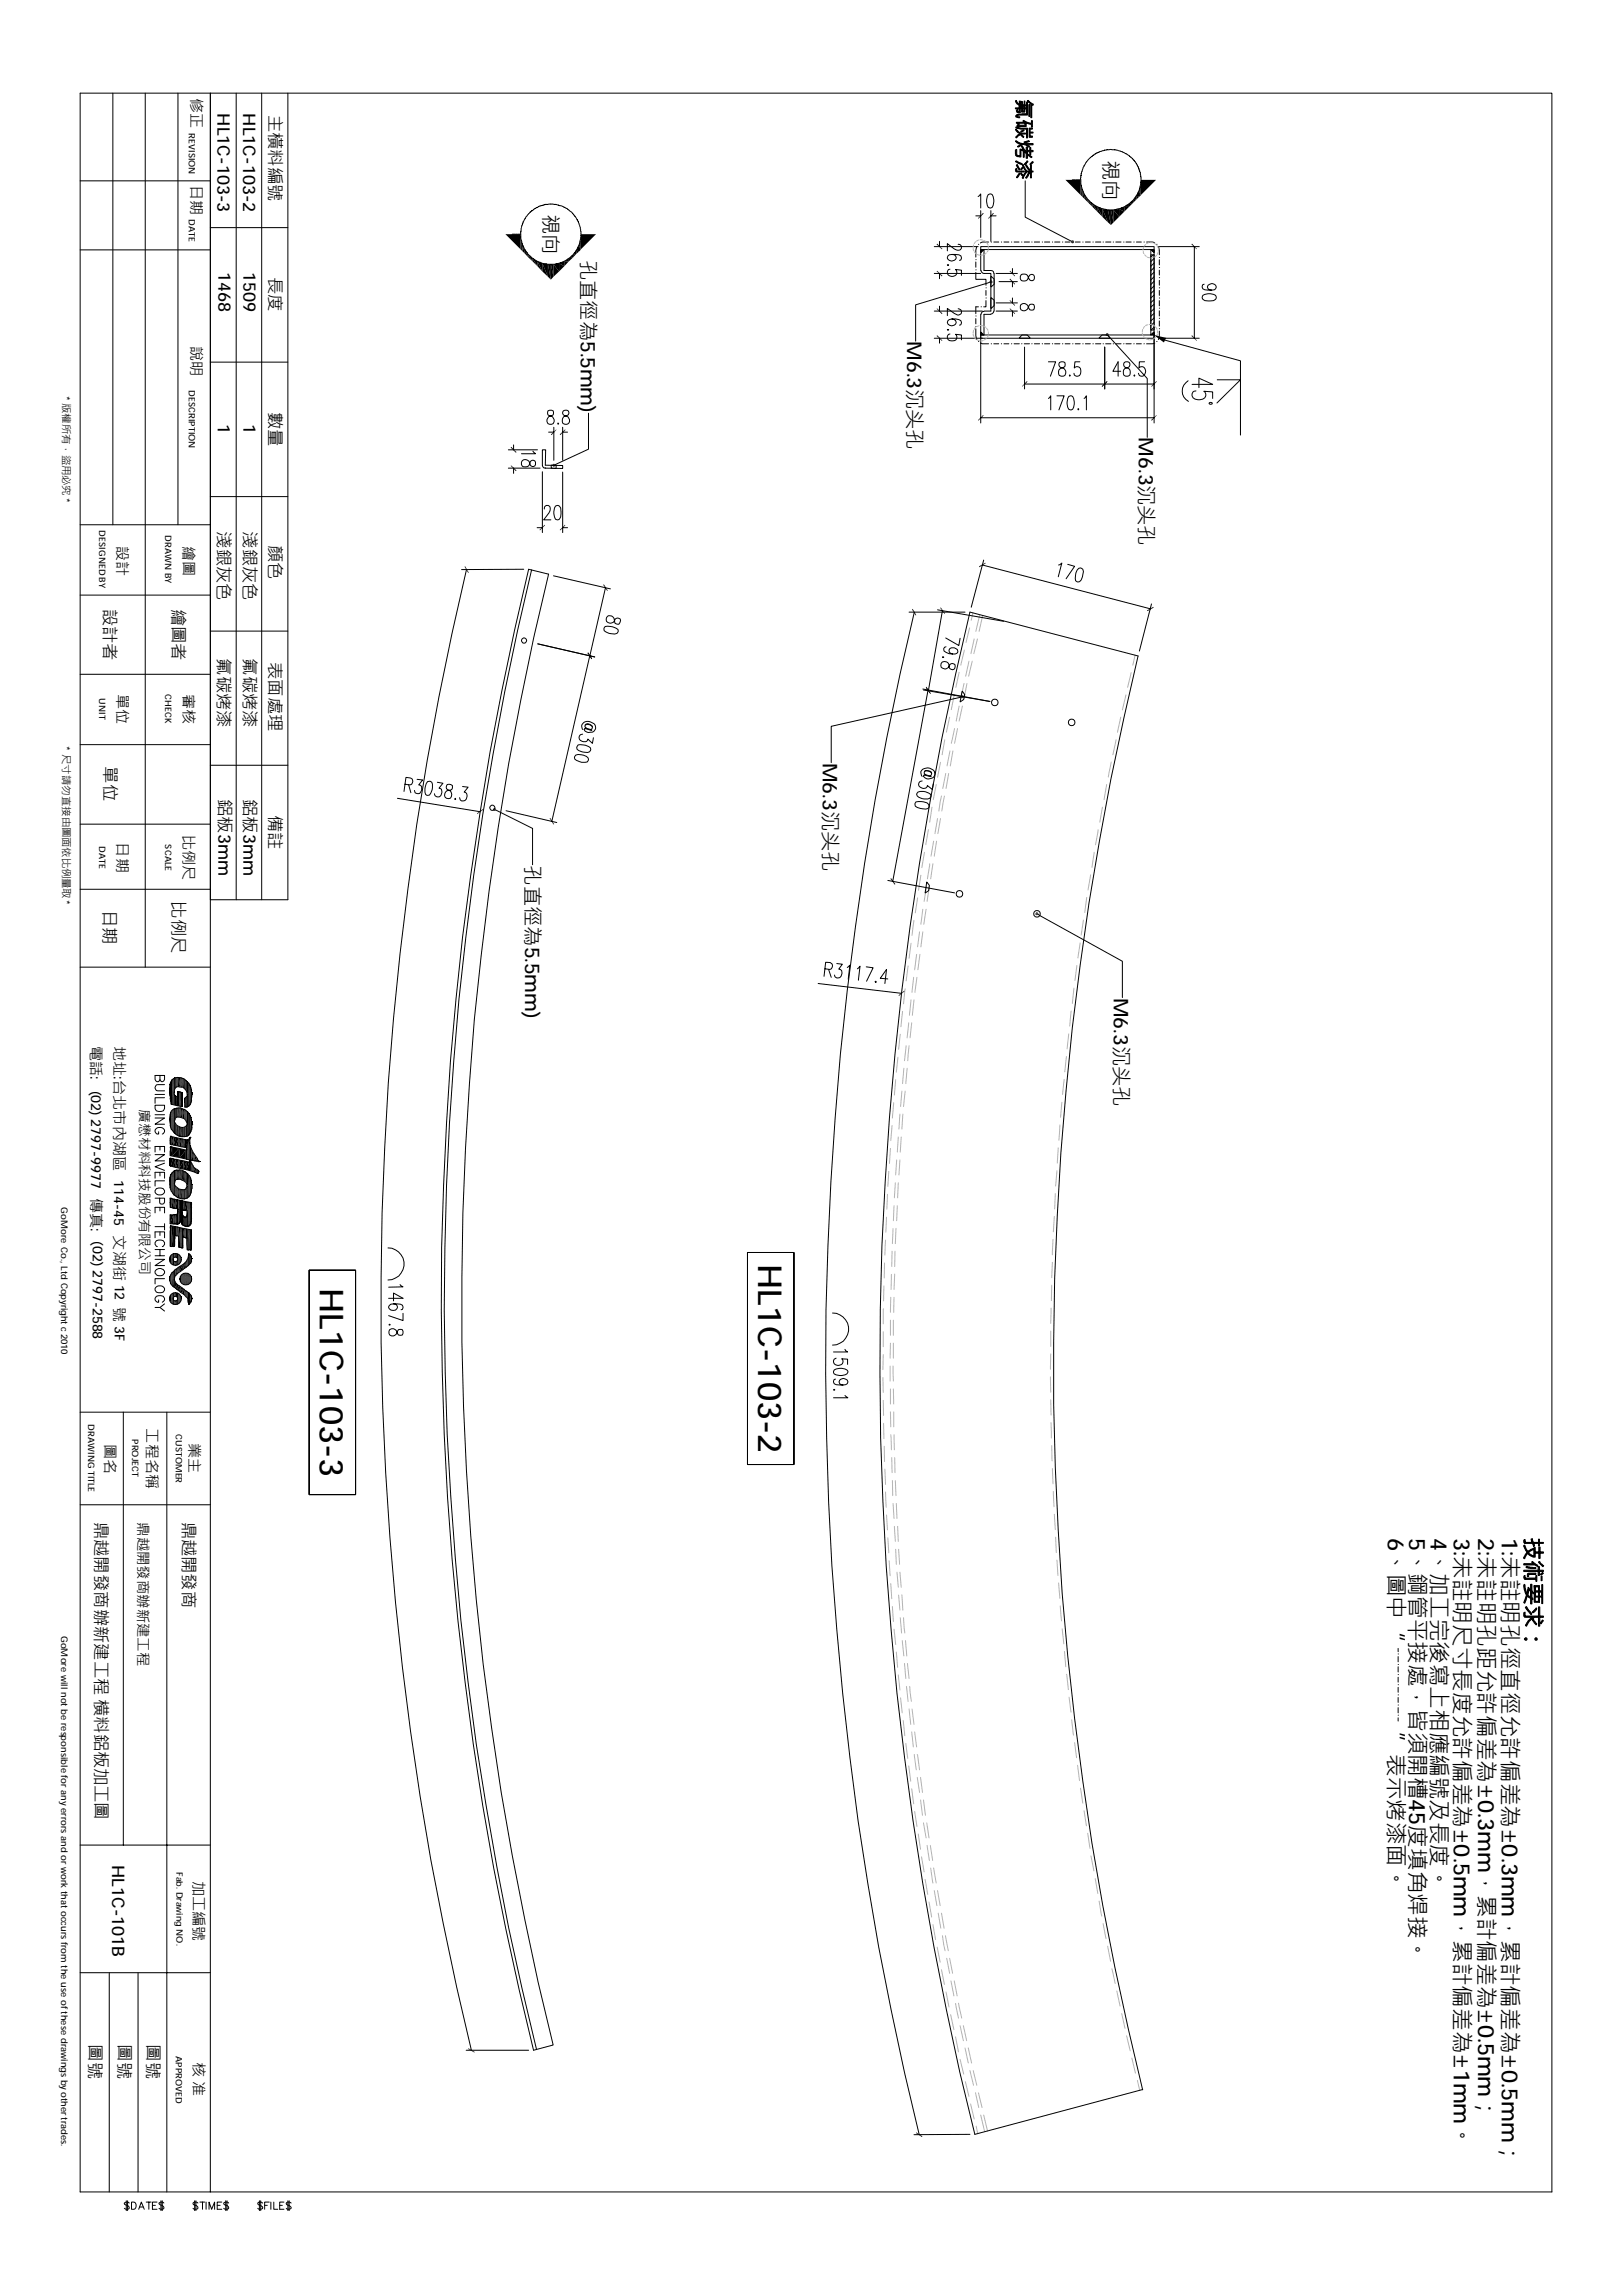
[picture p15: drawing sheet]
<svg xmlns="http://www.w3.org/2000/svg" width="210mm" height="297mm" viewBox="0 0 210 297" stroke-linecap="round" stroke-linejoin="round" font-family="sans-serif">
<defs><g id="words">
<g font-size="4.3">
<text x="41.4" y="166.6" transform="rotate(90 41.4 166.6)">HL1C-103-3</text>
<text x="98.1" y="163.5" transform="rotate(90 98.1 163.5)">HL1C-103-2</text>
</g>
<g font-size="2.9">
<text x="179.6" y="199" transform="rotate(90 179.6 199)">6、圖中“</text>
<text x="182.4" y="199" transform="rotate(90 182.4 199)">5、鋼管平接處，皆須開槽45度填角焊接。</text>
<text x="185.2" y="199" transform="rotate(90 185.2 199)">4、加⼯完後寫上相應編號及⻑度。</text>
<text x="188.1" y="199" transform="rotate(90 188.1 199)">3:未註明尺⼨⻑度允許偏差為±0.5mm，累計偏差為±1mm。</text>
<text x="191.3" y="199" transform="rotate(90 191.3 199)">2:未註明孔距允許偏差為±0.3mm，累計偏差為±0.5mm；</text>
<text x="194.4" y="199" transform="rotate(90 194.4 199)">1:未註明孔徑直徑允許偏差為±0.3mm，累計偏差為±0.5mm；</text>
<text x="179.6" y="224" transform="rotate(90 179.6 224)">”表示烤漆面。</text>
</g>
<g font-size="2.6">
<text x="142.7" y="20.6" transform="rotate(90 142.7 20.6)">視向</text>
<text x="70.3" y="27.7" transform="rotate(90 70.3 27.7)">視向</text>
<text x="75.2" y="33.6" transform="rotate(90 75.2 33.6)">孔直徑為5.5mm)</text>
<text x="117.4" y="44.1" transform="rotate(90 117.4 44.1)">M6.3沉头孔</text>
<text x="147.4" y="56.6" transform="rotate(90 147.4 56.6)">M6.3沉头孔</text>
<text x="106.5" y="98.7" transform="rotate(90 106.5 98.7)">M6.3沉头孔</text>
<text x="67.9" y="112" transform="rotate(90 67.9 112)">孔直徑為5.5mm)</text>
<text x="144.1" y="129.1" transform="rotate(90 144.1 129.1)">M6.3沉头孔</text>
</g>
<g font-size="2.2">
<text x="28.2" y="14.6" transform="rotate(90 28.2 14.6)">HL1C-103-3</text>
<text x="31.5" y="14.6" transform="rotate(90 31.5 14.6)">HL1C-103-2</text>
<text x="34.8" y="14.8" transform="rotate(90 34.8 14.8)">主橫料編號</text>
<text x="28.3" y="35.2" transform="rotate(90 28.3 35.2)">1468</text>
<text x="31.5" y="35.2" transform="rotate(90 31.5 35.2)">1509</text>
<text x="34.8" y="35.8" transform="rotate(90 34.8 35.8)">⻑度</text>
<text x="34.8" y="53.2" transform="rotate(90 34.8 53.2)">數量</text>
<text x="28.2" y="54.8" transform="rotate(90 28.2 54.8)">1</text>
<text x="31.5" y="54.8" transform="rotate(90 31.5 54.8)">1</text>
<text x="28.2" y="68.7" transform="rotate(90 28.2 68.7)">淺銀灰色</text>
<text x="31.5" y="68.7" transform="rotate(90 31.5 68.7)">淺銀灰色</text>
<text x="34.8" y="70.5" transform="rotate(90 34.8 70.5)">顏色</text>
<text x="13.4" y="78.8" transform="rotate(90 13.4 78.8)">設計者</text>
<text x="22.3" y="78.8" transform="rotate(90 22.3 78.8)">繪圖者</text>
<text x="28.2" y="85.2" transform="rotate(90 28.2 85.2)">氟碳烤漆</text>
<text x="31.5" y="85.2" transform="rotate(90 31.5 85.2)">氟碳烤漆</text>
<text x="34.8" y="85.6" transform="rotate(90 34.8 85.6)">表面處理</text>
<text x="13.4" y="99.1" transform="rotate(90 13.4 99.1)">單位</text>
<text x="28.3" y="103.4" transform="rotate(90 28.3 103.4)">鋁板3mm</text>
<text x="31.5" y="103.4" transform="rotate(90 31.5 103.4)">鋁板3mm</text>
<text x="34.8" y="105.4" transform="rotate(90 34.8 105.4)">備註</text>
<text x="13.3" y="117.7" transform="rotate(90 13.3 117.7)">日期</text>
<text x="22.3" y="116.6" transform="rotate(90 22.3 116.6)">比例尺</text>
<text x="12.3" y="196.9" transform="rotate(90 12.3 196.9)">鼎越開發商辦新建工程 横料鋁板加工圖</text>
<text x="23.6" y="196.9" transform="rotate(90 23.6 196.9)">鼎越開發商</text>
<text x="14.5" y="241.3" transform="rotate(90 14.5 241.3)">HL1C-101B</text>
<text x="11.5" y="264.5" transform="rotate(90 11.5 264.5)">圖號</text>
<text x="15.3" y="264.5" transform="rotate(90 15.3 264.5)">圖號</text>
<text x="19" y="264.5" transform="rotate(90 19 264.5)">圖號</text>
</g>
<g font-size="1.9">
<text x="24.7" y="12.6" transform="rotate(90 24.7 12.6)">修正</text>
<text x="24.7" y="23.9" transform="rotate(90 24.7 23.9)">日期</text>
<text x="24.7" y="44.7" transform="rotate(90 24.7 44.7)">說明</text>
<text x="15.1" y="70.6" transform="rotate(90 15.1 70.6)">設計</text>
<text x="23.7" y="70.7" transform="rotate(90 23.7 70.7)">繪圖</text>
<text x="15.1" y="89.8" transform="rotate(90 15.1 89.8)">單位</text>
<text x="23.7" y="89.8" transform="rotate(90 23.7 89.8)">審核</text>
<text x="15.1" y="109" transform="rotate(90 15.1 109)">日期</text>
<text x="23.7" y="108.1" transform="rotate(90 23.7 108.1)">比例尺</text>
<text x="11.7" y="135.3" transform="rotate(90 11.7 135.3)">電話:</text>
<text x="14.7" y="135.3" transform="rotate(90 14.7 135.3)">地址:台北市內湖區 114-45 文湖街 12 號 3F</text>
<text x="19" y="184.8" transform="rotate(90 19 184.8)">工程名稱</text>
<text x="13.5" y="186.8" transform="rotate(90 13.5 186.8)">圖名</text>
<text x="24.4" y="186.7" transform="rotate(90 24.4 186.7)">業主</text>
<text x="17.8" y="196.9" transform="rotate(90 17.8 196.9)">鼎越開發商辦新建工程</text>
<text x="25" y="243.4" transform="rotate(90 25 243.4)">加工編號</text>
<text x="25" y="266.8" transform="rotate(90 25 266.8)">核 准</text>
</g>
<g font-size="1.8">
<text x="11.8" y="141.1" transform="rotate(90 11.8 141.1)">(02) 2797-9977 傳真:</text>
<text x="18" y="143.5" transform="rotate(90 18 143.5)">廣懋材料科技股份有限公司</text>
<text x="12" y="160.6" transform="rotate(90 12 160.6)">(02) 2797-2588</text>
</g>
<g font-size="1.4">
<text x="8.1" y="51.2" transform="rotate(90 8.1 51.2)">* 版權所有，盜用必究 *</text>
<text x="8.1" y="96.5" transform="rotate(90 8.1 96.5)">* 尺寸請勿直接由圖面依比例量取 *</text>
</g>
<g font-size="1.2">
<text x="7.9" y="156.2" transform="rotate(90 7.9 156.2)">GoMore Co., Ltd Copyright c 2010</text>
<text x="7.9" y="211.7" transform="rotate(90 7.9 211.7)">GoMore will not be responsible for any errors and or work that occurs from the use ofthese drawings by other trades.</text>
</g>
<g font-size="1.1">
<text x="24.4" y="17.3" transform="rotate(90 24.4 17.3)">REVISION</text>
<text x="24.4" y="28.3" transform="rotate(90 24.4 28.3)">DATE</text>
<text x="24.4" y="50.5" transform="rotate(90 24.4 50.5)">DESCRIPTION</text>
<text x="12.8" y="68.6" transform="rotate(90 12.8 68.6)">DESIGNED BY</text>
<text x="21.4" y="69.2" transform="rotate(90 21.4 69.2)">DRAWN BY</text>
<text x="21.4" y="89.8" transform="rotate(90 21.4 89.8)">CHECK</text>
<text x="12.8" y="90.3" transform="rotate(90 12.8 90.3)">UNIT</text>
<text x="12.8" y="109.5" transform="rotate(90 12.8 109.5)">DATE</text>
<text x="21.4" y="109.2" transform="rotate(90 21.4 109.2)">SCALE</text>
<text x="11.4" y="184.2" transform="rotate(90 11.4 184.2)">DRAWING TITLE</text>
<text x="22.7" y="185.5" transform="rotate(90 22.7 185.5)">CUSTOMER</text>
<text x="17.1" y="186.2" transform="rotate(90 17.1 186.2)">PROJECT</text>
<text x="22.9" y="242.2" transform="rotate(90 22.9 242.2)">Fab. Drawing NO.</text>
<text x="22.7" y="266" transform="rotate(90 22.7 266)">APPROVED</text>
</g>
</g></defs>
<g fill="#000">
<path d="M65.4 30.3h2v1.9zM67.4 31l.2 1.5-.2-.2zM67.4 31l.2 .7v.8zM67.6 31.7l.3 1.1-.3-.3zM67.6 31.7l.3 .7v.4zM67.9 32.4l.5 .9-.5-.5zM67.9 32.4l.5 .6v.3zM68.4 33l.5 .8-.5-.5zM68.4 33l.5 .4v.4zM68.9 33.4l.7 1-.7-.6zM68.9 33.4l.7 .4v.6zM69.6 33.8l.6 1.3-.6-.7z"/>
<path d="M69.6 33.8l.6 .3v1zM70.2 34.1l.7 1.7-.7-.7zM70.2 34.1l.7 .1v1.6zM70.9 34.2l.4 2-.4-.4zM70.9 34.2h.4v2zM71.3 34.2l.3 1.6-.3 .4zM71.3 34.2h.3v1.6zM71.6 34.2l.7 .9-.7 .7zM71.6 34.2l.7-.1v1zM72.3 34.1l.7 .3-.7 .7zM72.3 34.1l.7-.3v.6zM73 33.8h.6l-.6 .6z"/>
<path d="M73 33.8l.6-.4v.4zM73.6 33.4l.6-.1-.6 .5zM73.6 33.4l.6-.4v.3zM74.2 33l.4-.2-.4 .5zM74.6 32.4v.4l-.4 .2zM74.6 32.4l.3 .1-.3 .3zM74.9 31.7v.8l-.3-.1zM74.9 31.7l.2 .6-.2 .2zM75.1 31v1.3l-.2-.6zM75.1 31v1.3zM75.2 30.3v1.9zM75.2 30.3h1.9l-1.9 1.9z"/>
<path d="M121.2 31.6l.8 .6h-.1zM121.2 39.9l.8 .6-.1 .1zM121.3 31.5l.7 .7-.8-.6zM121.2 39.9h.1l.7 .6zM121.2 35.1l.8 .6-.1 .1zM121.2 35.1l.1-.1 .7 .7zM127.2 27.5l-.6 .8v-.1zM127.2 27.5l.1 .1-.7 .7zM128.1 36.4l.1 .1h-.1zM128.1 36.5h.1l-.1 .1zM128.2 36.5l.1 .1h-.2zM128.1 36.4l.1-.1v.2z"/>
<path d="M128.2 36.5l.2 .1h-.1zM128.2 36.3h.2l-.2 .2zM128.4 36.3v.1l-.2 .1zM128.2 36.5l.2-.1v.2zM128.5 27.5l-.6 .8v-.1zM128.5 27.5l.1 .1-.7 .7zM130.6 35.1l.8 .6-.1 .1zM130.6 38.9l.8 .6-.1 .1zM130.6 35.1l.1-.1 .7 .7zM130.6 38.9l.1-.1 .7 .7zM130.6 36.1l.8 .6-.1 .1zM130.6 36.1h.1l.7 .6z"/>
<path d="M138.6 31.2l.2 .1-.2 .1zM138.6 31.4l.2-.1-.1 .1zM138.8 31.3l.1 .2-.2-.1zM138.6 31.2l.1-.1 .1 .2zM138.8 31.3l.2 .1-.1 .1zM138.7 31.1h.2l-.1 .2zM138.8 31.3l.2-.1v.2zM138.9 31.1l.1 .1-.2 .1zM137.9 23.3h1.9v1.9zM139.9 24l.2 1.5-.2-.2zM139.9 24l.2 .7v.8zM140.1 24.7l.3 1.1-.3-.3z"/>
<path d="M140.1 24.7l.3 .6v.5zM140.4 25.3l.4 .9-.4-.4zM140.4 25.3l.4 .6v.3zM140.8 25.9l.6 .9-.6-.6zM140.8 25.9l.6 .5v.4zM141.4 26.4l.6 1-.6-.6zM141.4 26.4l.6 .3v.7zM142 26.7l.7 1.4-.7-.7zM142 26.7l.7 .3v1.1zM142.7 27l.7 1.8-.7-.7zM142.7 27l.7 .2v1.6zM143.4 27.2l.4 1.9-.4-.3z"/>
<path d="M143.4 27.2h.4v1.9zM143.8 27.2l.3 1.6-.3 .3zM143.8 27.2h.3v1.6zM144.1 27.2l.7 .9-.7 .7zM144.1 27.2l.7-.2v1.1zM144.8 27l.7 .4-.7 .7zM144.8 27l.7-.3v.7zM145.5 26.7l.6 .1-.6 .6zM145.5 26.7l.6-.3v.4zM146.1 26.4l.5-.2-.5 .6zM146.1 26.4l.5-.5v.3zM146.6 25.9l.5-.1-.5 .4z"/>
<path d="M147.1 25.3v.5l-.5 .1zM147.1 25.3l.3 .2-.3 .3zM147.4 24.7v.8l-.3-.2zM147.4 24.7l.2 .6-.2 .2zM147.6 24v1.3l-.2-.6zM147.6 24v1.3zM147.7 23.3v1.9zM147.7 23.3h1.9l-1.9 1.9zM154.2 31.6l.7 .6zM154.2 31.6l.1-.1 .6 .7zM66.1 57.9l.7 .6v.1zM66.1 57.9l.1-.1 .6 .7z"/>
<path d="M71.3 56.2l.7-.6-.6 .7zM72 55.6l-.6 .7zM72.4 56.2l.7-.6-.6 .7zM73.1 55.6h.1l-.7 .7zM121.2 43.5l.8 .6h-.1zM121.2 43.5l.1-.1 .7 .7zM126.6 54.3l.6-.6-.6 .7zM127.2 53.7h.1l-.7 .7zM130.6 39.9l.8 .6-.1 .1zM130.6 39.9h.1l.7 .6zM132.9 49.3l-.6 .7zM132.9 49.3l.1 .1-.7 .6z"/>
<path d="M143.3 49.3l-.6 .7h-.1zM143.3 49.3v.1l-.6 .6zM143.1 43.3h.2l-.2 .1zM143.1 43.4l.2-.1v.2zM143.2 43.1l.1 .2h-.2zM143.3 43.3l.1 .1-.1 .1zM143.2 43.1h.1v.2zM143.3 43.3h.2l-.1 .1zM143.3 43.1l.1 .1-.1 .1zM143.4 43.2l.1 .1h-.2zM149 54.3l.6-.6-.5 .7zM149 50l.6-.7-.5 .7z"/>
<path d="M149.6 53.7l-.5 .7zM149.6 49.3l.1 .1-.6 .6zM149.3 43.3l1.6 .4-.3 .6zM154.2 43.5l.7 .6zM154.2 43.5l.1-.1 .6 .7zM60.1 73.3l.6 .8h-.1zM60.1 73.3h.1l.5 .8zM66.1 60.3l.7 .6zM66.1 60.3l.1-.1 .6 .7zM69.8 68.6l.7-.7-.6 .7zM70.5 67.9v.1l-.6 .6zM71.5 60.3l.2-.1-.1 .2z"/>
<path d="M71.5 60.1l.2 .1-.2 .1zM71.6 60l.1 .2-.2-.1zM71.7 60.2l.1 .2h-.2zM71.7 60.2l.2 .1-.1 .1zM71.6 60h.2l-.1 .2zM71.7 60.2l.2-.1v.2zM71.8 60l.1 .1-.2 .1zM72.4 68.6l.7-.7-.6 .7zM73.1 67.9l.1 .1-.7 .6zM78.1 75.7l.6 .7h-.1zM78.1 75.7v-.1l.6 .8zM118 78.9l.6 .7h-.1z"/>
<path d="M118 78.9l.1-.1 .5 .8zM121.7 78.6l.6 .8h-.1zM121.7 78.6h.1l.5 .8zM126.7 73.3l.8-.5-.8 .6zM126.7 73.4l.8-.6 .1 .1zM148.4 79l.8-.5-.7 .6zM148.5 79.1l.7-.6 .1 .1zM76 84.5l.6 .7-.1 .1zM76 84.5l.1-.1 .5 .8zM76 84.5l.6 .7h-.1zM119.8 89l.7 .7-.1 .1zM119.8 89h.1l.6 .7z"/>
<path d="M119.8 88.9l.6 .7-.1 .1zM119.8 88.9l.1-.1 .5 .8zM124.4 90l.1 .1-.1 .1zM124.4 90.2l.1-.1v.2zM124.5 90.1l.1 .2h-.1zM124.4 90l.1-.1v.2zM124.5 90.1l.2 .1-.1 .1zM124.5 89.9l.2 .1-.2 .1zM124.5 90.1h.3l-.1 .1zM124.5 90.1l.2-.1 .1 .1zM61.7 105.2l.8-.5-.7 .6zM61.8 105.3l.7-.6v.1z"/>
<path d="M63.8 104.8l.2-.1-.1 .2zM63.8 104.6l.2 .1-.2 .1zM64 104.7l.1 .2h-.2zM63.8 104.6l.1-.1 .1 .2zM64 104.7l.2 .1-.1 .1zM63.9 104.5h.2l-.1 .2zM64 104.7h.2v.1zM64.1 104.5l.1 .2h-.2zM71.1 105.9l.6 .7-.1 .1zM71.1 105.9l.1-.1 .5 .8zM115.2 113.7l.7 .7-.1 .1zM115.3 113.6l.6 .8-.7-.7z"/>
<path d="M134 118.3l.2-.1-.1 .2zM134 118.1l.2 .1-.2 .1zM134.2 118.2v.2h-.1zM134.1 118l.1 .2-.2-.1zM134.2 118.2l.2 .1-.2 .1zM134.1 118l.2 .1-.1 .1zM134.2 118.2h.2v.1zM134.3 118.1l.1 .1h-.2zM22.5 139.4v1.8zM22.5 139.5v1.7zM22.6 139.4v1.6zM22.5 139.4v1.6z"/>
<path d="M22.6 139.4l-.1 1.6zM22.6 139.4v1.5zM22.6 139.4v1.4zM22.7 139.4v1.3zM22.6 139.4v1.3zM22.7 139.4l-.1 1.3zM22.8 139.4l-.1 1.3zM22.8 139.4v1.3zM22.9 139.4l-.1 1.3zM22.9 139.4v-.1v1.3zM22.9 139.3v1.3zM23 139.3l-.1 1.3z"/>
<path d="M23.2 139.4v1.2zM23 139.3l.2 .1-.2 1.2zM23.2 139.4v1.2h-.2zM23.2 139.4h.1l-.1 1.2zM23.3 139.4v1.2h-.1zM23.3 139.4h.1l-.1 1.2zM23.4 139.4v1.2h-.1zM23.4 139.4h.1l-.1 1.2zM23.5 139.4v1.2h-.1zM23.5 139.4l.1 .1-.1 1.1zM23.6 139.5v1.2l-.1-.1zM23.6 139.5v1.2z"/>
<path d="M23.7 139.5l-.1 1.2zM23.7 139.5l.1 .1-.1 1.1zM23.8 139.6v1.1h-.1zM23.9 139.6v1.2zM23.8 139.6h.1l-.1 1.1zM23.9 139.6v1.2l-.1-.1zM23.9 139.6l.1 .1-.1 1.1zM24 139.7v1.2l-.1-.1zM24.1 139.7v1.3zM24 139.7h.1l-.1 1.2zM24.1 139.7v1.3l-.1-.1zM24.1 139.7l.1 .1-.1 1.2z"/>
<path d="M24.2 139.8v1.3l-.1-.1zM24.2 139.8v1.3zM24.2 139.9v1.4zM24.3 139.9v1.5zM24.3 139.9v1.6zM116.3 128.8l.7-.6-.7 .6zM116.3 128.8l.7-.6 .1 .1zM21.9 140.8v.5zM21.9 152.7v.5zM21.9 144.8v.1zM22 140.3v1.5zM22 140.4l-.1 .9z"/>
<path d="M22 140.4v1.4zM22 149.8v1zM22 149.9v.8zM22 149.9v.9zM22 150v.7zM22 150.1v.6zM22 152.4l-.1 .8zM22 152.4v1zM22 140.2v1.7zM22 140.2v1.9zM22 140.2v1.6zM22 147.1v.9z"/>
<path d="M22 148.4v1.1zM22 149.8v1.1zM22 148.9v.6zM22 148.6v.9zM22 147.2v.8zM22 144.2v1.4zM22 152.2v1.4zM22 152.2v1.2zM22 144.2l-.1 .7zM22 144.2v1.4l-.1-.7zM22 155v1.2zM22 155v1z"/>
<path d="M22 155v.8zM22 159.2v2zM22 155v.6zM22.1 147v1.1zM22.1 148.4v1.1zM22.1 144v1.7zM22.1 144v1.9zM22.1 147.1v.9zM22.1 147.1v1zM22.1 152v1.7zM22.1 152v1.9zM22.1 148.4l-.1 1.1z"/>
<path d="M22.1 147.1l-.1 .9zM22.1 144l-.1 1.6zM22.1 152.1l-.1 1.5zM22.1 152.1v1.6zM22.1 155v1.2zM22.1 155l-.1 1.2zM22 149.8h.1l-.1 1.1zM22.1 149.8v1.1h-.1zM22.1 155.1v1.1zM22.1 155.1h.1l-.1 1.1zM22.2 155.1v1.1h-.1zM22.1 147.1h.1l-.1 1z"/>
<path d="M22.2 147.1v1h-.1zM22.1 148.4h.2l-.2 1.1zM22.3 148.4v1.1h-.2zM22.4 149.9v1zM22.1 149.8l.3 .1-.3 1zM22.4 149.9v1h-.3zM22.2 155.1h.2l-.2 1.1zM22.4 155.1v1.2l-.2-.1zM22.2 147.1h.2l-.2 1zM22.4 147.1v1.1l-.2-.1zM22 157.2h.4l-.4 1.1zM22.4 157.2v1.2l-.4-.1z"/>
<path d="M22.4 147.1v1.1zM22.5 147.1l-.1 1.1zM22.5 141.2v1.7zM22.5 141.4v1.5zM22.4 157.2h.1l-.1 1.2zM22.5 157.2v1.2h-.1zM22.4 155.1h.1l-.1 1.2zM22.5 155.1v1.2h-.1zM22.6 141.7v1.2zM22.6 141.6v1.3zM22.6 141.6l-.1 1.3zM22.6 151.4v1.6z"/>
<path d="M22.6 145.1v1.5zM22.6 143.4v1.6zM22.6 153.1v1.6zM22.6 153.2v1.5zM22.6 151.4v1.7zM22.6 143.4v1.7zM22.6 141.8v1.1zM22.6 151.4v1.4zM22.6 143.4v1.5zM22.6 153.3v1.4zM22.6 145.2v1.5zM22.6 151.4v1.5z"/>
<path d="M22.6 158.7v1.1zM22.6 158.7v1.3zM22.6 158.7v1.6zM22.6 158.7v1.9zM22.6 141.8v1.2zM22.6 151.4v1.3zM22.6 143.4v1.4zM22.6 145.4v1.3zM22.5 157.2h.1l-.1 1.2zM22.6 157.2v1.2h-.1zM22.7 141.8l-.1 1.2zM22.7 143.4v1.3z"/>
<path d="M22.7 151.4l-.1 1.3zM22.6 143.4v1.3zM22.7 143.4l-.1 1.3zM22.6 153.3l.1 .1-.1 1.3zM22.7 153.4v1.4l-.1-.1zM22.5 155.1l.2 .1-.2 1.1zM22.7 155.2v1.1h-.2zM22.7 145.5v1.3zM22.7 143.4v1.2zM22.7 151.4v1.3zM22.7 153.4v1.4zM22.7 153.5v1.3z"/>
<path d="M22.6 145.4l.1 .1-.1 1.2zM22.7 145.5v1.3l-.1-.1zM22.4 149.9l.3 .1-.3 .9zM22.7 150v1l-.3-.1zM22.6 158.7h.1l-.1 1.1zM22.7 158.7v1.1h-.1zM22.6 157.2h.1l-.1 1.2zM22.7 157.2v1.2h-.1zM22.8 147.2v1zM22.7 151.4v1.2zM22.8 151.4l-.1 1.2zM22.8 143.3l-.1 1.3z"/>
<path d="M22.7 150v1zM22.8 150l-.1 1zM22.8 153.6v1.2zM22.5 147.1l.3 .1-.3 1zM22.8 147.2v1h-.3zM22.8 151.4v1.2zM22.7 157.2h.1l-.1 1.2zM22.8 157.2v1.2h-.1zM22.7 158.7h.1l-.1 1.1zM22.8 158.7v1.1h-.1zM22.9 141.8v1.2zM22.7 141.8h.2l-.2 1.2z"/>
<path d="M22.9 141.8v1.2h-.2zM22.9 143.3v1.3zM22.9 151.4l-.1 1.2zM22.8 143.3h.1l-.1 1.3zM22.9 143.3v1.3h-.1zM22.8 153.6l.1 .1-.1 1.1zM22.9 153.7v1.2l-.1-.1zM22.7 145.5l.2 .1-.2 1.2zM22.9 145.6v1.2h-.2zM22.9 151.4v1.2zM22.9 157.1v1.3zM22.8 158.7h.1l-.1 1.1z"/>
<path d="M22.9 158.7v1.2l-.1-.1zM22.8 157.2l.1-.1-.1 1.3zM22.9 157.1v1.3h-.1zM22.9 145.7v1.2zM22.9 153.7v1.2zM22.9 143.3v1.2v.1zM22.9 145.6v.1v1.1zM22.9 145.7v1.2v-.1zM22.9 155.2v1.2zM22.9 158.7v1.2zM22.7 155.2h.2l-.2 1.1zM22.9 155.2v1.2l-.2-.1z"/>
<path d="M23 153.7v1.3zM23 155.2v1.2zM23 156.9v1.5zM23 155.2l-.1 1.2zM23 157l-.1 1.4zM23 141.2v1.9zM23 141.3v1.8zM23 141.3v1.7zM22.9 141.8l.1 .1-.1 1.1zM23 141.9v1.1h-.1zM22.9 143.3h.1l-.1 1.2zM23 143.3v1.2h-.1z"/>
<path d="M22.9 151.4h.1l-.1 1.2zM23 151.4v1.2h-.1zM23 156.5v1.9zM23 155.2v1.3zM23 156.6v1.8zM23 156.7v1.7zM23.1 141.2v1.9zM23.1 141.2l-.1 1.9zM23 143.3v1.2zM23.1 143.3l-.1 1.2zM22.9 145.7l.2 .1-.2 1.1zM23.1 145.8v1.2l-.2-.1z"/>
<path d="M22.8 147.2l.3 .1-.3 .9zM23.1 147.3v1l-.3-.1zM22.8 150l.3 .1-.3 .9zM23.1 150.1v1l-.3-.1zM22.9 158.7l.2 .1-.2 1.1zM23.1 158.8v1.1h-.2zM23.1 145.8v1.2zM23.2 145.8v1.2zM23 151.4h.2l-.2 1.2zM23.2 151.4v1.2h-.2zM23 153.7l.2 .1-.2 1.2zM23.2 153.8v1.2h-.2z"/>
<path d="M22.3 148.4l.9 .2-.9 .9zM23.2 148.6v1.1l-.9-.2zM23.1 141.2l.1 .1-.1 1.8zM23.2 141.3v1.8h-.1zM23.1 147.3h.1l-.1 1zM23.2 147.3v1h-.1zM23.2 141.3v1.8zM23.2 151.4v1.2zM23.2 153.8v1.2zM23.2 153.8v1.3v-.1zM23.1 150.1h.1l-.1 1zM23.2 150.1v1h-.1z"/>
<path d="M23.1 143.3h.1l-.1 1.2zM23.2 143.3v1.2h-.1zM23.3 145.8v1.3zM23.2 145.8h.1l-.1 1.2zM23.3 145.8v1.3l-.1-.1zM23.2 148.6h.1l-.1 1.1zM23.3 148.6v1.2l-.1-.1zM23.2 141.3h.1l-.1 1.8zM23.3 141.3v1.8h-.1zM23.2 143.3h.1l-.1 1.2zM23.3 143.3v1.2h-.1zM23.2 151.4h.1l-.1 1.2z"/>
<path d="M23.3 151.4v1.2h-.1zM23.2 153.8l.1 .1-.1 1.2zM23.3 153.9v1.2h-.1zM23.3 143.3l.1 .1-.1 1.1zM23.4 143.4v1.1h-.1zM23.3 145.8l.1 .1-.1 1.2zM23.4 145.9v1.2h-.1zM23.4 145.9v1.2zM23.5 145.9l-.1 1.2zM23.2 147.3h.3l-.3 1zM23.5 147.3v1.1l-.3-.1zM23.5 141.3v1.9z"/>
<path d="M23.3 141.3h.2l-.2 1.8zM23.5 141.3v1.9l-.2-.1zM23.3 151.4h.2l-.2 1.2zM23.5 151.4v1.2h-.2zM23.3 153.9h.2l-.2 1.2zM23.5 153.9v1.2h-.2zM23.6 141.5v1.1zM23.6 141.7v.9zM23.6 141.5v1.4zM23.6 141.4v1.8zM23.6 141.5v1.7zM23.6 141.4l-.1 1.8z"/>
<path d="M23.5 153.9v1.2zM23.6 153.9v1.2zM23.5 147.3h.1l-.1 1.1zM23.6 147.3v1.1h-.1zM23.4 143.4h.2l-.2 1.1zM23.6 143.4v1.2l-.2-.1zM23.6 157.2v1.2zM23.6 155.3v1.2zM23.6 157.1v1.3zM23.6 155.3v1.3zM23.6 156.9v1.5zM23.6 156.8v1.6z"/>
<path d="M23.6 155.3v1.5zM23.6 145.9v1.2zM23.6 143.4v1.2zM23.5 145.9h.1l-.1 1.2zM23.6 145.9v1.2h-.1zM23.6 157.3v1.1zM23.6 157.3v1.2zM23.7 151.5v1.1zM23.6 153.9h.1l-.1 1.2zM23.7 153.9v1.2h-.1zM23.5 151.4l.2 .1-.2 1.1zM23.7 151.5v1.1h-.2z"/>
<path d="M23.7 157.3v1.2zM23.7 157.3l-.1 1.2zM23.7 153.9v1.2zM23.7 157.4v1.1zM23.6 155.3l.1 .1-.1 1.1zM23.7 155.4v1.1h-.1zM23.6 145.9h.1l-.1 1.2zM23.7 145.9v1.2h-.1zM23.6 147.3l.1 .1-.1 1zM23.7 147.4v1h-.1zM23.2 150.1l.5 .1-.5 .9zM23.7 150.2v1l-.5-.1z"/>
<path d="M23.8 151.5v1.2zM23.7 153.9h.1l-.1 1.2zM23.8 153.9v1.2h-.1zM23.7 151.5h.1l-.1 1.1zM23.8 151.5v1.2l-.1-.1zM23.8 157.4v1.2zM23.8 157.5v1.1zM23.6 143.4l.2 .1-.2 1.1zM23.8 143.5v1.2l-.2-.1zM23.7 155.4h.1l-.1 1.1zM23.8 155.4v1.2l-.1-.1zM23.7 158.9h.1l-.1 1.1z"/>
<path d="M23.8 158.9v1.1h-.1zM23.9 145.9v1.2zM23.9 153.9v1.2zM23.8 143.5v1.2zM23.9 143.5l-.1 1.2zM23.8 153.9h.1l-.1 1.2zM23.9 153.9v1.2h-.1zM23.7 145.9h.2l-.2 1.2zM23.9 145.9v1.2h-.2zM23.9 157.5v1.1zM23.8 158.9v1.1zM23.9 158.9v1.2z"/>
<path d="M23.8 157.5h.1l-.1 1.1zM23.9 157.5v1.1h-.1zM23.9 142.6v.6zM23.9 142.1v1.1zM23.8 151.5h.1l-.1 1.2zM23.9 151.5v1.3l-.1-.1zM23.7 147.4h.2l-.2 1zM23.9 147.4v1h-.2zM23.9 155.4v1.2zM23.8 155.4h.1l-.1 1.2zM23.9 155.4v1.2h-.1zM23.9 151.5v1.3z"/>
<path d="M24 151.6v1.3zM23.9 145.9l.1-.1-.1 1.3zM24 145.8v1.3h-.1zM23.9 153.9h.1l-.1 1.2zM24 153.9v1.2h-.1zM23.9 143.5l.1 .1-.1 1.1zM24 143.6v1.2l-.1-.1zM24 157.5l-.1 1.1zM23.9 158.9h.1l-.1 1.2zM24 158.9v1.2h-.1zM24 147.4v1zM24 145.8v1.3z"/>
<path d="M24 153.9v1.2zM24 153.8v1.3zM23.9 147.4h.1l-.1 1zM24 147.4v1h-.1zM24 157.5v1.2zM24 157.5v1.1zM24 158.9v1.2zM24 159v1.1zM23.9 142.1l.1-.1-.1 1.2zM24 142v1.2h-.1zM24 147.4v.8zM24 147.4v.9z"/>
<path d="M24 143.6v1.2zM24 143.6v1.3v-.1zM23.3 148.6l.7 .2-.7 1zM24 148.8v1.1l-.7-.1zM24.1 145.7v1.4zM24 147.4v.7zM24.1 147.5l-.1 .6zM24 148.8v1.1zM24.1 148.8l-.1 1.1zM24 143.6v1.3zM24.1 143.6v1.3zM24.1 153.8l-.1 1.3z"/>
<path d="M24.1 145.7l-.1 1.4zM24.1 157.4v1.3zM24.1 157.5l-.1 1.2zM24.1 141.9v1.3zM24 142l.1-.1-.1 1.3zM24.1 141.9v1.3h-.1zM24.1 148.8v1.2zM24.1 148.8v1.1zM24.1 150.3v1zM24.1 151.7v1.3zM24.1 147.5v.4zM24.1 147.5v.5z"/>
<path d="M24.1 153.7v1.4zM24.1 143.7v1.4zM24 151.6l.1 .1-.1 1.2zM24.1 151.7v1.3l-.1-.1zM23.7 150.2l.4 .1-.4 .9zM24.1 150.3v1l-.4-.1zM24.2 141.9l-.1 1.3zM24.2 145.6v1.4zM24.2 148.7v1.3zM24.2 153.6v1.5zM24.2 148.2v.3zM24.2 148.2v.5z"/>
<path d="M24.2 148.2v.2zM24.2 148.8v1.2zM24.2 143.7v1.4zM24.2 148.8l-.1 1.2zM24.1 147.5v.3zM24.2 147.5l-.1 .3zM24.2 145.7l-.1 1.4zM24.2 153.7l-.1 1.4zM24.2 151.8v1.3zM24.2 159v1.1zM24.2 159v1.9zM24.2 157.3v1.4z"/>
<path d="M24.2 157.4l-.1 1.3zM24 159h.2l-.2 1.1zM24.2 159v1.1h-.2zM24.2 141.8v1.4zM24.2 151.8v1.5zM24.2 151.8v1.6zM24.2 145.3v1.7zM24.2 153.4v1.6zM24.2 151.8v1.4zM24.2 143.7v1.5zM24.2 143.7v1.6zM24.2 145.4v1.6z"/>
<path d="M24.2 147.5v.1zM24.2 153.5v1.6zM24.2 145.5v1.5zM24.2 148v2zM24.2 156.9v1.8zM24.2 157v1.7zM24.2 157.1v1.6zM23.9 155.4l.3 .1-.3 1.1zM24.2 155.5v1.2l-.3-.1zM24.3 141.5v1.7zM24.3 141.6v1.6zM24.3 141.7l-.1 1.5z"/>
<path d="M24.1 150.3l.4 .1-.4 .9zM24.5 150.4v1l-.4-.1zM24.5 150.2v1.2zM24.5 150.3v1.1zM24.5 150.4v1zM24.6 147.1v.3zM24.6 147.2v.3zM24.6 147.2v.5zM24.6 150.1l-.1 1.3zM24.6 148.2v1.9zM24.6 150.1v1.4zM24.6 147.1v.2z"/>
<path d="M24.6 150.1l.1 .3-.1 1.1zM24.7 150.4v1.1h-.1zM24.7 144.5v1.9zM24.7 144.6v1.8zM24.7 152.6v1.9zM24.6 148.2l.1 .4-.1 1.5zM24.7 148.6v1.5h-.1zM24.8 140.9v1.7zM24.8 141v1.6zM24.8 140.9l-.1 1.9zM24.8 152.6v1.8zM24.8 152.8v1.6z"/>
<path d="M24.7 152.6v1.8zM24.8 152.6l-.1 1.8zM24.8 155.9v1zM24.8 155.9v1.1zM24.8 155.9v1.8zM24.8 141.1v1.3zM24.8 141v1.5zM24.8 141.1v1.4zM24.8 144.8v1.3zM24.8 144.9v1.2zM24.8 152.8v1.4zM24.7 148.6l.1 .1-.1 1.4z"/>
<path d="M24.8 148.7v1.4h-.1zM24.7 144.6l.1 .2-.1 1.6zM24.8 144.8v1.3l-.1 .3zM24.7 150.4l.1 .2-.1 .9zM24.8 150.6v.9h-.1zM24.8 141.5v.3zM24.8 141.3v.7zM24.8 141.5v.5zM24.8 141.3v1.1zM24.8 145.4v.1zM24.8 153.2v.4zM24.8 145.1v.6z"/>
<path d="M24.8 145.4v.3zM24.8 153.2v.6zM24.8 145.1v.8zM24.8 144.9v1.1zM24.8 145.1v.9zM24.8 152.8v1.3zM24.8 153.2v.9zM24.8 150.6l.1 .1-.1 .8zM24.9 150.7v.8h-.1zM24.9 150.7l.1 .2-.1 .6zM25 150.9v.7l-.1-.1zM24.8 148.7l.2 .4-.2 1z"/>
<path d="M25 149.1v1h-.2zM25 150.9h.1l-.1 .7zM25.1 150.9v.7h-.1zM25 149.1l.1 .2-.1 .8zM25.1 149.3v.8h-.1zM25.1 149.3l.1 .2-.1 .6zM25.2 149.5v.7l-.1-.1zM25.1 150.9l.1 .2-.1 .5zM25.2 151.1v.6l-.1-.1zM25.2 151.1l.2 .2-.2 .4zM25.4 151.3v.5l-.2-.1zM25.2 149.5l.2 .3-.2 .4z"/>
<path d="M25.4 149.8v.4h-.2zM25.4 149.8l.1 .1-.1 .3zM25.5 149.9v.4l-.1-.1zM25.4 151.3l.2 .2-.2 .3zM25.6 151.5v.3h-.2zM25.6 151.5v.3zM25.5 149.9l.1 .2-.1 .2zM25.6 150.1v.2h-.1zM25.7 151.5v.3zM25.6 150.1v.2zM25.7 150.1l-.1 .2zM25.7 151.5l-.1 .3z"/>
<path d="M25.7 151.5v.2zM25.7 150.1v.1v.1zM25.7 150.3v-.1zM25.7 150.2l.1 .1zM21.9 162.8v.2zM21.9 167.9v.2zM21.9 167.8v.3zM21.9 167.8v.4zM21.9 162.8v.3zM21.9 165.3v.3zM22 167.8l-.1 .4zM22 167.8v.5z"/>
<path d="M22 162.7l-.1 .4zM22 162.7v.5zM22 165.1v.7zM22 165.2l-.1 .4zM22 165.2v.6zM22 167.6v.7zM22 167.6v.8zM22 162.5v.8zM22 167.7v.6zM22 162.6v.7zM22 165v.8zM22 165v.9z"/>
<path d="M22.1 167.5l-.1 .9zM22.1 167.5v.9zM22.1 162.5v.9zM22.1 164.9l-.1 1zM22.1 164.9v1.1zM22.1 167.5v1zM22.1 162.4v1zM22.1 164.8v1.2v-1.1zM22.1 164.8v1.3v-.1zM22.1 167.5h.1l-.1 1zM22.2 167.5v1.1l-.1-.1zM22.1 162.4h.1l-.1 1z"/>
<path d="M22.2 162.4v1.1l-.1-.1zM22.2 164.7l-.1 1.4zM22.2 164.7v1.5zM22.2 167.4v1.2zM22.2 162.4v1.1zM22.2 162.3v1.3zM22.2 164.7v1.6zM22.3 167.3v1.3zM22.3 162.3v1.3zM22.3 167.3h.1l-.1 1.3zM22.4 167.3v1.4l-.1-.1zM22.3 162.3l.1-.1-.1 1.4z"/>
<path d="M22.4 162.2v1.4h-.1zM22.4 164.5l-.2 1.8v-1.6zM22.4 164.5v1.9l-.2-.1zM22.4 168.1v.6zM22.4 163v.6zM22.4 163.1v.5zM22.4 167.3v.7zM22.4 162.2v.7zM22.4 168v.7zM22.4 162.2v.8zM22.4 167.3v1.4zM22.4 162.2v1.4z"/>
<path d="M22.4 164.5v1.9zM22.4 168.2v.5zM22.4 163.1v.6zM22.4 167.3v.6zM22.4 162.2v.6zM22.5 167.2v.6zM22.5 162.2v.6zM22.5 168.2l-.1 .5zM22.5 163.2l-.1 .5zM22.5 167.2l-.1 .6zM22.5 162.2l-.1 .6zM22.5 168.2v.5z"/>
<path d="M22.5 168.3v.5zM22.5 163.2v.5zM22.5 162.2v.5zM22.5 165.5v1.1zM22.5 164.4v1zM22.5 164.4v1.1zM22.6 168.3l-.1 .5zM22.6 163.2l-.1 .5zM22.6 167.2l-.1 .6zM22.6 162.2l-.1 .5zM22.6 165.7v.9zM22.6 164.3v1z"/>
<path d="M22.5 164.4v.9zM22.6 164.4l-.1 .9zM22.6 167.2v.5zM22.6 162.2v.5zM22.6 168.3v.5zM22.6 163.2v.5zM22.6 165.8v.8zM22.6 162.2v.4zM22.6 163.3v.4zM22.6 165.9v.8zM22.7 168.3l-.1 .5zM22.7 163.3l-.1 .4z"/>
<path d="M22.7 167.2l-.1 .5zM22.7 162.2l-.1 .4zM22.6 164.3h.1l-.1 .8zM22.7 164.3v.7l-.1 .1zM22.7 167.2v.5zM22.7 162.2v.4zM22.7 164.3v.7zM22.7 164.2v.8zM22.8 167.2v.5zM22.8 162.2v.4zM22.8 162.2l-.1 .4zM22.7 168.3h.1l-.1 .5z"/>
<path d="M22.8 168.3v.5h-.1zM22.7 163.3h.1l-.1 .4zM22.8 163.3v.4h-.1zM22.8 168.3v.5zM22.8 163.3v.4zM22.8 163.2v.5zM22.9 168.3v.5zM22.9 163.2v.5zM22.9 168.3l-.1 .5zM22.9 163.2l-.1 .5zM22.8 167.2h.1l-.1 .5zM22.9 167.2v.5h-.1z"/>
<path d="M22.8 162.2h.1l-.1 .4zM22.9 162.2v.5l-.1-.1zM22.9 166.1v.7zM22.6 165.9l.3 .2-.3 .6zM22.9 166.1v.7l-.3-.1zM22.9 167.2v.6zM22.9 162.2v.5zM22.9 168.2v.6zM22.9 167.2v.5zM22.9 162.2v.6zM22.9 168.2v.5zM22.9 163.1v.6z"/>
<path d="M22.7 164.2l.2-.1-.2 .9zM22.9 164.1v.6l-.2 .3zM23 168.1v.6zM23 163v.6zM23 163.1v.5zM23 167.3v.5zM23 167.3v.6zM23 162.2v.6zM23 168.1l-.1 .6zM23 163.1l-.1 .6zM23 168v.7zM23 167.3v.7z"/>
<path d="M23 162.2v.7zM23 162.2v.8zM23 167.3v1.4zM23.1 167.3l-.1 1.4zM23 162.2v1.4zM23.1 162.2l-.1 1.4zM23.1 164l-.2 .7v-.6zM23.1 164v.7h-.2zM23.1 167.3v1.4zM23.1 162.2v1.4zM23.1 162.3v1.3zM22.9 166.1l.3 .3-.3 .4z"/>
<path d="M23.2 166.4v.6l-.3-.2zM23.1 167.3l.1 .1-.1 1.2zM23.2 167.4v1.2h-.1zM23.1 162.3h.1l-.1 1.3zM23.2 162.3v1.3h-.1zM23.1 164l.1-.1-.1 .8zM23.2 163.9v.6l-.1 .2zM23.2 167.4v1.2zM23.2 167.5v1.1zM23.2 162.3v1.3zM23.2 162.4v1.2zM23.3 165.3v.3z"/>
<path d="M23.3 167.5l-.1 1.1zM23.2 162.4v1.1zM23.3 162.4l-.1 1.1zM23.3 165.2v.4zM23.3 165.2v.5zM23.3 167.5v1zM23.3 162.4v1zM23.3 162.5v.9zM23.4 165.1v.7zM23.3 167.5v.9zM23.4 167.6l-.1 .8zM23.4 162.5l-.1 .9z"/>
<path d="M23.4 165.2l-.1 .5zM23.4 165.2v.6zM23.2 166.4l.2 .1-.2 .5zM23.4 166.5v.6l-.2-.1zM23.4 165v.9zM23.4 167.6v.8zM23.4 167.7v.7zM23.4 162.5v.8zM23.4 162.6v.7zM23.5 167.8v.5zM23.5 162.7v.5zM23.5 162.8v.4z"/>
<path d="M23.5 165l-.1 .9zM23.5 165v1zM23.4 167.7v.6zM23.5 167.8l-.1 .5zM23.5 162.7l-.1 .6zM23.5 162.8v.2zM23.5 167.9v.2zM23.5 167.8v.4zM23.5 167.9v.3zM23.5 162.8v.3zM23.5 165v-.1v1.1zM23.5 164.9v1.1z"/>
<path d="M23.6 164.9l-.1 1.1zM23.6 164.9v1.2zM23.4 166.5l.2 .2-.2 .4zM23.6 166.7v.6l-.2-.2zM23.6 164.8v1.3zM23.2 163.9l.5-.3-.5 .9zM23.7 163.6v.6l-.5 .3zM23.6 164.8h.1l-.1 1.3zM23.7 164.8v1.3h-.1zM23.7 163.6v.6zM23.7 164.8v1.3zM23.7 164.7v1.5z"/>
<path d="M23.7 164.7h.1l-.1 1.5zM23.8 164.7v1.5h-.1zM23.6 166.7l.2 .1-.2 .5zM23.8 166.8v.7l-.2-.2zM23.8 166.8v.7zM23.9 166.8l-.1 .7zM23.8 164.7h.1l-.1 1.5zM23.9 164.7v1.5h-.1zM23.9 163.4v.7zM23.7 163.6l.2-.2-.2 .8zM23.9 163.4v.7l-.2 .1zM23.9 164.7h.1l-.1 1.5z"/>
<path d="M24 164.7v1.5h-.1zM23.9 166.8l.1 .1-.1 .6zM24 166.9v.7l-.1-.1zM24 164.7v1.5zM24.1 163.2l-.2 .9v-.7zM24.1 163.2v.7l-.2 .2zM24 164.7h.1l-.1 1.5zM24.1 164.7v1.5h-.1zM24.1 163.2v.7zM24 166.9l.1 .1-.1 .6zM24.1 167v.8l-.1-.2zM24.1 167v.8z"/>
<path d="M24.2 167v.8zM24.1 164.7h.1l-.1 1.5zM24.2 164.7v1.5h-.1zM24.2 163.1l-.1 .8v-.7zM24.2 163.1v.8h-.1zM24.2 164.7v1.5zM24.3 164.7l-.1 1.5zM24.2 167l.1 .1-.1 .7zM24.3 167.1v.9l-.1-.2zM24.3 162.9l-.1 1v-.8zM24.3 162.9v.9l-.1 .1zM24.3 164.7v1.5z"/>
<path d="M24.3 167.2v.9zM24.3 162.7v1.1zM24.3 162.8v1zM24.3 167.1v.1v.8zM24.3 167.2v.9v-.1zM24.4 167.2v1.5zM24.4 167.2v1.3zM24.4 167.2v1.1zM24.4 162.5l-.1 1.2zM24.3 164.7l.1 .1-.1 1.4zM24.4 164.8v1.3l-.1 .1zM24.4 167.2v1.6z"/>
<path d="M24.4 162.2v1.5zM24.4 164.8v1.3zM24.5 164.8l-.1 1.3zM24.5 167.3v1.5zM24.5 167.3l-.1 1.5zM24.5 164.8l.1 .1-.1 1.2zM24.6 164.9v1.2h-.1zM24.6 162.3v1.3zM24.4 162.2l.2 .1-.2 1.4zM24.6 162.3v1.3l-.2 .1zM24.6 164.9v1.2zM24.5 167.3l.1 .1-.1 1.3z"/>
<path d="M24.6 167.4v1.2l-.1 .1zM24.6 164.9v1.1zM24.6 165v1zM24.6 167.4v1.2zM24.6 167.5v1.1zM24.6 162.3v1.2v.1zM24.7 165l-.1 1zM24.7 162.4v1zM24.6 162.3v1.2zM24.7 162.4l-.1 1.1zM24.7 165v.9zM24.7 165.1v.8z"/>
<path d="M24.7 167.6v.9zM24.7 162.5v.9zM24.6 167.5l.1 .1-.1 1zM24.7 167.6v.9l-.1 .1zM24.8 165.2v.6zM24.7 165.1v.7zM24.8 165.2l-.1 .6zM24.8 167.7v.7zM24.8 162.5v.8zM24.7 162.5v.8zM24.8 162.5l-.1 .8zM24.8 167.7l-.1 .8z"/>
<path d="M24.8 165.3v.3zM24.8 165.2v.5zM24.8 165.3v.4zM24.8 162.7v.4zM24.8 167.8v.5zM24.8 162.5v.7zM24.8 162.7v.5zM24.8 167.8v.6zM24.8 168v.1zM24.8 162.8v.2zM24.8 168v.2zM24.8 167.9v.3z"/>
<path d="M24.8 162.8v.3zM24.8 167.9v.4zM60.6 265.1l.8 .4zM60.6 265l.8 .5-.8-.4zM118.5 276l.9 .4-.1 .1zM118.6 275.9l.8 .5-.9-.4z"/>
</g>
<g fill="none" stroke="#000" stroke-width=".13">
<path d="M10.4 12.1h190.4v271.5h-190.4zM14.6 12.1v55.8M18.8 12.1v113M23 12.1v55.8M27.2 12.1v271.5M30.6 12.1v104.3zM33.9 12.1v104.3M37.3 12.1v104.3h-10.1M141.7 19.9l-.1 .2M141.7 19.9h.1M141.9 19.8l-.1 .1M141.9 19.8h.1"/>
<path d="M142.2 19.7l-.2 .1M142.5 19.6l-.3 .1M142.7 19.5l-.2 .1M142.9 19.5h-.2M142.9 19.4h.1M143 19.4h.2M143.2 19.4h.2M143.7 19.3l-.2 .1M143.7 19.3l.3 .1M144 19.4h.2M144.2 19.4h.2M144.5 19.4l.2 .1"/>
<path d="M144.7 19.5h.2M145 19.5l.2 .1M145.2 19.6v.1M145.3 19.7l.2 .1M145.5 19.8l.2 .1M145.7 19.9h.1M145.8 19.9l.3 .2M10.4 23.4h16.8M10.4 32.3h16.8M27.2 29.4h10.1M66.3 30.3h.4M66.8 30.3h.1"/>
<path d="M67 30.3h.4M67.4 30.8v.3M67.4 30v.2M67.4 30.3v2M67.4 30h.1M67.4 29.8v.2M67.4 29.5v.2M67.5 31.1v.2M67.5 29.4v.1M67.5 29.3v.1M67.5 31.4l.1 .1M67.5 29.2h.1"/>
<path d="M67.6 31.6h.1M67.6 31.6v.2M67.6 29v.2M67.6 28.9v.1M67.7 31.9l.1 .1M67.7 28.7h.1M67.7 31.8h.1M67.7 28.8l-.1 .1M67.8 32l.1 .2M67.8 28.5l-.1 .2M67.9 32.3h.1M67.9 32.3l.1 .2"/>
<path d="M67.9 28.3v.1M67.9 28.3h.1M68 32.5h.1M68.1 32.5l.1 .2M68.2 32.7h.1M68.2 27.9l-.2 .3M68.2 32.8l.1 .1M68.4 32.9h.1M68.4 33l.2 .1M68.4 27.7l-.2 .1M68.4 27.6h.1M68.6 27.5l-.1 .1"/>
<path d="M68.6 33.1l.1 .2M68.6 27.4v.1M68.7 33.3h.1M68.8 33.3l.1 .1M68.8 27.3l-.1 .1M68.8 27.2v.1M69 33.4v.1M69 33.5l.1 .1M69 27.2h-.1M69 27.1h.1M69.2 33.6h.1M69.2 33.6l.2 .1"/>
<path d="M69.2 27l-.1 .1M69.3 27h.1M69.4 26.9l-.1 .1M69.5 33.8l.1 .1M69.5 26.8v.1M69.6 33.9h.2M69.7 26.7l-.1 .1M69.7 26.7h.1M69.9 33.9h.1M69.9 34l.2 .1M69.9 26.7h-.1M70.2 34.1h.2"/>
<path d="M70.2 26.6h-.2M70.2 26.6h.1M70.4 34.1h.2M70.4 26.5h-.1M70.7 34.1l.2 .1M70.7 26.4l-.2 .1M70.7 26.4h.3M70.9 34.2h.2M71 26.4h.2M71.2 34.2h.1M71.2 26.4h.3M71.2 34.2h.2"/>
<path d="M71.4 34.2h.1M71.5 34.2h.2M71.5 26.4h.2M71.8 26.4h.2M71.9 34.1l-.1 .1M72 26.4l.2 .1M72.2 34.1h-.2M72.2 34.1h.1M72.3 26.5h.1M72.3 26.6h.2M72.4 34l-.1 .1M72.5 26.6l.2 .1"/>
<path d="M72.7 33.9l-.2 .1M72.7 33.9h.1M72.8 26.7l.2 .1M73 33.8l-.2 .1M73 26.8h.1M73.1 26.8l.1 .1M73.2 33.7l-.2 .1M73.2 26.9l.2 .1M73.4 33.6l-.2 .1M73.4 33.6h.1M73.4 27.1h.1M73.5 27.1l.2 .1"/>
<path d="M73.7 27.2l.1 .2M73.7 33.4l-.3 .1M73.9 27.4l.1 .1M74 33.1l-.3 .3M74 33v.1M74.1 27.6h.1M74.1 27.6l.1 .2M74.2 32.9h.1M74.2 32.9l-.1 .1M74.3 27.8h.1M74.3 27.8l.1 .2M74.3 32.7v.1"/>
<path d="M74.4 32.7h.1M74.4 28h.1M74.5 28l.1 .2M74.5 32.5l-.1 .1M74.5 32.5h.1M74.6 28.3l.1 .1M74.7 28.4h.1M74.7 32.2h.1M74.7 32.3l-.2 .1M74.7 28.5l.1 .1M74.8 32l-.1 .2M74.8 28.6v.1"/>
<path d="M74.8 32h.1M74.8 28.7l.1 .2M74.9 28.9l.1 .2M74.9 31.7l-.1 .2M75 31.6l-.1 .1M75 29.2l.1 .2M75 31.5h.1M75.1 31.2v.1M75.1 31.3l-.1 .1M75.1 29.4v.2M75.1 31v.2M75.1 29.7v.2"/>
<path d="M75.1 30.7v.2M75.1 29.9l.1 .1M75.2 30v.2M75.2 30.3v.1M75.2 30.5v.2M75.2 30.5h.1M120.9 31.9h5.7M120.9 35.4h6M121.6 31.2v.7M121.6 35.4v.7M121.6 39.6v.6M122.6 34.3h.2l-.1 .1z"/>
<path d="M122.9 34.8a.47 .47 0 0 0-.3 .6 .47 .47 0 0 0 .5 .4 .53 .53 0 0 0 .6-.3 .53 .53 0 0 0 0-.6l.7 .1v.6M123.2 32.9l.3 .1 .2 .3a.58 .58 0 0 1-.5 .5 .58 .58 0 0 1-.6-.5l.1-.2a1.83 1.83 0 0 1 1.6 0l.1 .3-.1 .2-.1 .1M124 31.6l.2 .1a.42 .42 0 0 1 .1 .5 .42 .42 0 0 1-.6 .1l-1.1-.8v1M124 39.9l.3 .2 .1 .1-.1 .4a.59 .59 0 0 1-.8-.1l-.9-.6v.9M126.3 35.2v.9h1.3v.8M126.3 27.9h.6M126.3 33.6h.1M126.3 33.9v.7M126.3 34.9h.1M126.4 31.9l-.1 .5v.9M126.6 25.4l.3-.3v1.8M126.6 39.7h-.3v.9"/>
<path d="M126.6 31.6h.1M126.9 32.3h.4l-.4 .4zM126.9 32.3h22v11h-22M126.9 32.6h.1M126.9 32.5l.1 .1M126.9 32.3l.2 .2M126.9 27.2v3.5M127 35l.2 .3 1 .1v4.8h-.9M127 39.7h.1M127 32.3l.2 .2M127.1 32.3l.1 .1M127.2 32.3h.1"/>
<path d="M127.3 32.3v2.7h1.1l.2 .4M127.6 38.9v.8h-.3M127.6 38.6h.1M127.6 37.2h.1M127.6 37.6v.6M127.9 25.2l.3-.1a1.15 1.15 0 0 1 .3 1.5l-.1 .2-.3 .1a.92 .92 0 0 1-.4-1zM127.9 31.3h-.7l-.3 .1M128.1 36.5l-9.6 2.9v4.7M128.2 35.8l.5 .3v.7l-.4 .3zM128.2 38.5l.5 .3v.7l-.4 .4zM128.2 27.2v4M128.2 27.9h.7"/>
<path d="M128.3 31.3h.1M128.6 31.3h.6M128.7 35.4v4.8M128.9 35.4h2.8M128.9 39.2h2.8M129.3 36.4h2.4M129.6 31.3h.1M129.9 31.3h.7M130.9 31.3h.1M131 34.7v.7M131 36.4v.7M131 38.6v.6"/>
<path d="M131.2 31.3h.7M132.1 35.6a.66 .66 0 0 1 .7-.1 .66 .66 0 0 1 .4 .6 .36 .36 0 0 0 .3 .2 .36 .36 0 0 0 .4-.2v-.3a.36 .36 0 0 0-.4-.3 .36 .36 0 0 0-.3 .2 .68 .68 0 0 1-1 .6 .52 .52 0 0 1-.1-.7zM132.1 39.4a.66 .66 0 0 1 .7-.1 .66 .66 0 0 1 .4 .6 .38 .38 0 0 0 .3 .2 .38 .38 0 0 0 .4-.2v-.3a.37 .37 0 0 0-.4-.3 .37 .37 0 0 0-.3 .2 .68 .68 0 0 1-1.1 .6l-.1-.2zM132.2 31.3h.1M132.5 31.3h.7M132.7 23.4v4.7l5.9 3.1M133.5 31.3h.1M133.9 31.3h.6M134.9 31.3h.1M135.2 31.3h.6M136.2 31.3h.1M136.5 31.3h.7"/>
<path d="M137.5 31.3h.1M137.8 31.3h.7M138.8 23.3h.3M138.8 31.3h.1M139.1 31.3h.7M139.2 23.3h.2M139.4 23.3h.4M139.8 23.2h.1M139.9 23.7v.2M139.9 23l-.1 .1M139.9 22.7v.2M139.9 22.9v.1"/>
<path d="M139.9 23.3v2M139.9 22.5v.1M139.9 22.7h.1M139.9 24h.1M139.9 22.4h.1M140 24v.2M140 24.2v.3M140 22.2v.2M140 22.2h.1M140 24.5h.1M140.1 21.9l-.1 .2M140.1 24.5v.2"/>
<path d="M140.1 31.3h.1M140.2 24.8l.1 .2M140.2 21.7l-.1 .2M140.2 24.8h.1M140.3 25v.2M140.3 21.5l-.1 .1M140.3 21.4h.1M140.4 25.2v.1M140.4 25.3l.3 .4M140.5 21.2l-.2 .2M140.5 31.3h.6M140.5 21v.2"/>
<path d="M140.5 21h.1M140.7 25.7l.1 .2M140.8 20.8l-.2 .1M140.8 25.9h.1M140.9 25.9l.2 .2M141.1 20.4l-.3 .3M141.1 26.1l.1 .1M141.1 20.4h.1M141.2 26.2h.1M141.3 26.3l.1 .1M141.3 20.3h-.2M141.3 20.2h.1"/>
<path d="M141.4 26.4h.1M141.4 31.3h.1M141.5 26.4l.1 .1M141.5 20.1l-.1 .1M141.5 20.1h.1M141.6 26.5l.3 .2M141.8 31.3h.7M141.9 26.7l.2 .1M142.1 26.8h.1M142.2 26.8l.1 .1M142.4 26.9l.2 .1M142.7 27h.2"/>
<path d="M142.7 31.3h.1M142.9 27.1h.2M143.1 31.3h.7M143.1 27.1l.2 .1M143.4 27.2h.2M143.6 27.2h.2M143.9 27.2h.1M144.1 31.3h.1M144.2 27.1l-.2 .1M144.2 27.1h.2M144.4 31.3h.7M144.7 27l-.3 .1"/>
<path d="M144.9 27h-.2M144.9 27h.1M145.2 26.9h.1M145.2 26.9l-.2 .1M145.4 31.3h.1M145.5 26.8l-.3 .1M145.6 26.7h-.1M145.7 26.7h.1M145.7 31.3h.7M145.8 26.5l-.1 .1M146.1 26.4l-.2 .1M146.1 26.4h.1"/>
<path d="M146.1 20.2h.1M146.2 20.2l.1 .1M146.3 26.2l-.1 .2M146.3 26.2h.1M146.3 20.3h.1M146.4 20.4l.1 .1M146.5 26.1h-.2M146.5 26h.1M146.6 20.5v.1M146.6 20.6l.1 .1M146.7 20.7h.1M146.7 31.3h.1"/>
<path d="M146.8 20.8l.1 .1M146.8 25.6l-.2 .4M146.9 25.6h.1M146.9 20.9h.1M146.9 21l.1 .1M147 25.4l-.1 .2M147 21.2h.1M147.1 21.2l.1 .1M147.1 31.3h.6M147.2 21.4h.1M147.2 25.2h.1M147.2 25.2l-.2 .1"/>
<path d="M147.2 21.4l.1 .2M147.2 25v.1M147.3 21.6h.1M147.3 24.9v.1M147.3 21.7l.1 .1M147.4 24.8l-.1 .1M147.4 21.8v.1M147.4 21.9v.2M147.4 24.5v.2M147.4 24.5h.1M147.5 22.1h.1M147.5 22.2v.1"/>
<path d="M147.5 24.2h.1M147.5 24.2v.2M147.6 22.4v.2M147.6 22.3v.1M147.6 24l-.1 .2M147.6 23.7v.2M147.6 22.7v.1M147.6 23.7h.1M147.6 22.9h.1M147.7 22.9v.2M147.7 23.1v.3M147.7 23.4h.1"/>
<path d="M147.7 23.5l-.1 .1M148 31.3h.1M148.4 31.3h.7l.3 .1M148.9 33h.5v9.7h-.5zM148.9 32.3h.5v.4zM148.9 32.3h.1M149.1 32.3h-.1M149.2 32.3l-.1 .1M149.3 33l-.4 .3M149.3 31.9h-22.4v3.1M149.3 32.3l-.2 .2M149.4 31.9v11.9h-22.5v-3.1"/>
<path d="M149.4 33.4l-.5 .5M149.4 34l-.5 .4M149.4 34.6l-.5 .4M149.4 35.2l-.5 .4M149.4 35.8l-.5 .4M149.4 36.4l-.5 .4M149.4 37l-.5 .4M149.4 37.6l-.5 .4M149.4 38.2l-.5 .4M149.4 38.8l-.5 .3M149.4 39.4l-.5 .3M149.4 39.9l-.5 .4"/>
<path d="M149.4 32.4l-.2 .1M149.4 32.5l-.2 .1M149.4 32.6h-.1M149.7 31.6h.1M149.9 31.9l.1 .5v.6M150 31.9h5.2M150 33.6v.7M150 35v.6M150 36.3v.6M150 37.6v.6M150 38.9v.7M150 39.9h.1"/>
<path d="M150 38.6h.1M150 37.2h.1M150 35.9h.1M150 34.6h.1M150 33.3h.1M154.6 31.9v11.9M155.7 38.2a1.67 1.67 0 0 1 1.6 0l.1 .4a.85 .85 0 0 1-1.1 .3h-.4l-.2-.2-.1-.1zM155.8 36.8h-.1l-.1 .2 .1 .4a2.04 2.04 0 0 0 1.6 0 .55 .55 0 0 0-.4-.7 .55 .55 0 0 0-.6 .4v.3l.5 .1M27.2 46.8h10.1M65.8 58.2h3.8M66.5 57.6v.6M67.6 59.6a.63 .63 0 0 1 .7-.1 .63 .63 0 0 1 .3 .6 .36 .36 0 0 0 .4 .3 .36 .36 0 0 0 .3-.3v-.3a.36 .36 0 0 0-.3-.3 .36 .36 0 0 0-.4 .3 .62 .62 0 0 1-.4 .6 .62 .62 0 0 1-.7-.3z"/>
<path d="M69 58.4l.3 .3h-1.8M70.2 58.2h.4v2h2.2v.4l-2.4-.1-.2-.3zM70.9 53.2a.46 .46 0 0 0 .4 .6 .54 .54 0 0 1 .4 .8 .54 .54 0 0 1-.8 .2 .66 .66 0 0 1-.1-.7 .66 .66 0 0 1 .7-.4 .38 .38 0 0 0 .1-.3 .38 .38 0 0 0-.2-.3zM71 55.9h.7M71.7 55.3v4.2M72.2 54.7l.1 .1-.1 .1zM72.8 55.3v4.2M72.8 55.9h.6M72.9 53.2a.38 .38 0 0 0 .1 .5 .6 .6 0 0 1 .7 .5 .6 .6 0 0 1-.3 .7 .54 .54 0 0 1-.7-.4 .54 .54 0 0 1 .5-.7l.2-.1a.36 .36 0 0 0 .2-.3 .36 .36 0 0 0-.2-.3zM76.2 53.5v4.6l-4.3 2M120.9 40.2h6.2M120.9 43.8h6.2"/>
<path d="M121.6 43.8v.6M122.6 42.7h.2h-.1zM122.9 43.2a.49 .49 0 0 0-.3 .7 .49 .49 0 0 0 .7 .2 .48 .48 0 0 0 .5-.3 .48 .48 0 0 0-.1-.5h.7v.7M123.2 41.3l.5 .2a.55 .55 0 0 1-.4 .7 .55 .55 0 0 1-.7-.5l.1-.2a1.51 1.51 0 0 1 1.6 0l.1 .3-.1 .2-.1 .1M126.3 42.5v.9l.1 .5M126.3 41.2v.7M126.3 40.9h.1M126.3 42.2h.1M126.6 44.2h.1M126.9 44.4l1 .1M126.9 43l.4 .3h-.4zM126.9 43.3h.1"/>
<path d="M126.9 43.2l.2 .1M126.9 43l.4 .3M126.9 43.4v11.3M126.9 54h22.5M127.3 40.3h-.2l-.1 .4M128.2 40.7h-.9v2.6M128.3 44.5h.1M128.6 40.2v.2l-.4 .2M128.6 44.5h.6M128.9 40.2h2.8M129.6 44.5h.1M129.9 44.5h.7"/>
<path d="M130.9 44.5h.1M131 40.2v.7M131.2 44.5h.7M132.2 44.5h.1M132.2 43.3h.7l.4 .5h-1.4zM132.5 44.5h.7M132.6 44.9v5.4M132.6 49.7h16.8M133.5 44.5h.1M133.9 44.5h.6M134.9 44.5h.1M135.2 44.5h.6"/>
<path d="M135.7 51.5l.3-.3v1.8M135.7 46.8h.9l-.7 1.9M136.2 44.5h.1M136.5 44.5h.7M136.8 51.2h.9l-.7 1.8M137.1 46.9a.43 .43 0 0 0 .1 .6 .6 .6 0 0 1 .7 .5 .6 .6 0 0 1-.3 .7 .54 .54 0 0 1-.6-.5 .54 .54 0 0 1 .4-.6l.2-.1a.39 .39 0 0 0 .2-.3 .39 .39 0 0 0-.2-.4zM137.5 44.5h.1M137.8 44.5h.7M138.3 51.3l.3-.1a1.15 1.15 0 0 1 .3 1.5l-.1 .2-.3 .1a.9 .9 0 0 1-.4-1zM138.4 48.5l.1 .1-.1 .1zM138.8 44.5h.1M139.1 44.5h.7"/>
<path d="M139.5 52.9h.1l-.1 .1zM139.7 46.8h-.6l-.1 .8a.5 .5 0 0 1 .7-.1 .5 .5 0 0 1 .2 .6 .45 .45 0 0 1-.4 .6 .45 .45 0 0 1-.5-.4M140.1 44.5h.1M140.3 51.5l.3-.3v1.8M140.5 44.5h.6M141.4 44.5h.1M141.8 44.5h.7M142.2 43.7l.4-.4h.7l.3 .5zM142.7 44.5h.1M143 44.9v5.4M143.1 44.5h.7M143.4 43.4l5.1 5.6v7.6"/>
<path d="M144.1 44.5h.1M144.4 44.5h.7M145 48h-1l.7-1.2v1.9M145.4 44.5h.1M145.5 46.9a.43 .43 0 0 0 .1 .6 .61 .61 0 0 1 .6 .5 .61 .61 0 0 1-.2 .7 .54 .54 0 0 1-.6-.5 .54 .54 0 0 1 .4-.6l.2-.1a.39 .39 0 0 0 .2-.3 .39 .39 0 0 0-.2-.4zM145.7 44.5h.7M146.7 48.6l.1-.1 .1 .1-.1 .1zM146.7 44.5h.1M147.1 44.5h.6M148 44.5h.1M148.1 46.8h-.7v.8a.54 .54 0 0 1 .8 0 .54 .54 0 0 1 0 .8 .43 .43 0 0 1-.5 .3 .43 .43 0 0 1-.4-.4M148.9 43.3l.5-.3v.3z"/>
<path d="M149.1 43.3l.3-.2v11.6M149.4 40.5l-.5 .4M149.4 41.1l-.5 .4M149.4 41.7l-.5 .4M149.4 42.3l-.4 .4M149.4 43l-.5 .3M149.4 43.2l-.2 .1M149.4 43.3h-.1M149.4 44.4l-1 .1M149.7 44.2h.1M150 42.8v.6l-.1 .5M150 42.5h.1"/>
<path d="M150 40.2v.7M150 41.5v.7M150 41.2h.1M150.1 43.8h5.1M150.8 44l9.7 2.7v9.6M153.8 49.3a1.53 1.53 0 0 0 0 2.6M154.3 49.7h2.6l-1.7-.8v1.3M154.8 50.6h-.3a.56 .56 0 0 0-.3 .6 .56 .56 0 0 0 .4 .4 .89 .89 0 0 0 1.4-.6l-.2-.4 1.1 .1v.8M156.5 52.1h.2l.2 .1-.2 .1h-.2zM157.5 49.1h3l-3 3M10.4 67.9h16.8M10.4 77h16.8"/>
<path d="M27.2 64.2h10.1M60.4 73.7a409 409 0 0 0 .6 191.5M65.8 60.6h4.1M66.5 60.6v.6M67.8 73.6l-8.1 .1M68.4 73.6l2.6 .7a398.5 398.5 0 0 0 .6 190.3l-2.6 .6a400.7 400.7 0 0 1-.6-191.6zM68.8 73.7a399.8 399.8 0 0 0 .6 191.4M69.5 68.3h.7M70.2 61v7.9M70.4 65.9a.39 .39 0 0 1 .3-.5h.3a.62 .62 0 0 1 0 1l-.6 .9h.9M70.6 60.5v.1M71.3 60.2h.7v.4h-.7z"/>
<path d="M71.6 74.5l7.4 1.7M71.9 65.5l.3-.1a.85 .85 0 0 1 .4 1v.5l-.2 .3-.2 .1-.3-.1a1.77 1.77 0 0 1 0-1.7zM72.8 61.1v7.8M72.8 68.3h.6M78.4 76l-7 30.2M78.6 79.7a.64 .64 0 0 1 .7 .1 .64 .64 0 0 1 .2 .7 .46 .46 0 0 0 .6 .3l.2-.5a.39 .39 0 0 0-.3-.3 .39 .39 0 0 0-.4 .1 .6 .6 0 0 1-.5 .5 .6 .6 0 0 1-.7-.4zM117.6 79.2h7.3M118.3 79.2a417.3 417.3 0 0 0 .7 197M121.3 78.9l8.6 1.5M122 79l-1.9 10.4M127.1 73.1l21.8 5.7M127.3 72.5l-1.6 6.1"/>
<path d="M137 73.1l.4-.3-.5 1.8M138.2 73l.9 .3-1.1 1.6M139.4 73.7l.2-.2h.2l.3 .1a1.93 1.93 0 0 1-.4 1.7h-.2l-.3-.2a2.23 2.23 0 0 1 .2-1.4zM149 78.1l-1.6 6.1M10.4 96.3h16.8M10.4 87.2h16.8M27.2 81.6h10.1M27.2 99h10.1M69.6 83.3l7.4 1.7M74.5 97.7a1.71 1.71 0 0 1 1.6 .4v.3a.95 .95 0 0 1-1.1 .1l-.6-.3-.1-.2zM74.8 96.4a2.1 2.1 0 0 1 1.6 .4v.3a.86 .86 0 0 1-1.1 .2l-.6-.4-.1-.2zM75.4 95a.45 .45 0 0 0-.4 .3 .45 .45 0 0 0 .1 .5 .56 .56 0 0 0 1-.2l.6 .6 .1-.8"/>
<path d="M75.4 94.4a.71 .71 0 0 1 .1-.9 .71 .71 0 0 1 1-.1 .66 .66 0 0 1 .6 .7 .66 .66 0 0 1-.7 .6 .7 .7 0 0 1-.8-.3l.1-.2 .9 .2M75.6 94.3l1 .2M75.7 93.8a.69 .69 0 0 1 1 .3M75.9 94.2l-.2-.2v-.2a.49 .49 0 0 1 .7-.1 .49 .49 0 0 1 .1 .6l-.2 .1M78.3 81.1a2.24 2.24 0 0 1 1.7 .3v.4a.95 .95 0 0 1-1.2 .1l-.6-.3-.1-.2zM119.4 89.1l8.7 1.6-8.6-1.4M119.6 99.8a.69 .69 0 0 1 1 .3M120.1 89.3l-4.6 24.7M121.9 85.7a.64 .64 0 0 1 .7 0 .64 .64 0 0 1 .3 .7 .42 .42 0 0 0 .7 0v-.2a.39 .39 0 0 0-.3-.3 .39 .39 0 0 0-.4 .1 .6 .6 0 0 1-.5 .6 .6 .6 0 0 1-.6-.5zM122 85h.1l-.1 .1zM122.4 82.5l1.7 1 .1-.9M122.4 83.7l-.3 .2 .1 .3a1.65 1.65 0 0 0 1.6 .3l.2-.1a.6 .6 0 0 0-.5-.6 .6 .6 0 0 0-.7 .3l.1 .3 .4 .2"/>
<path d="M124.4 90.2l-16.8 3.8v4.7M124.5 89.4l.3 .5-.1 .6-.5 .3zM10.4 115h16.8M10.4 106.6h16.8M51.4 103.3l10.7 1.7M52.4 101.5h.6a.46 .46 0 0 0 .4-.4 .46 .46 0 0 0-.3-.4l-.6-.1-.2 1.8M52.9 101.5l.3 1.1M54 100.8l.7 .1-.5 .6 .3 .2a.82 .82 0 0 1-.2 .9 .47 .47 0 0 1-.7-.3M55.3 101.1h.4a.86 .86 0 0 1 .2 1.1l-.3 .7h-.4a.99 .99 0 0 1-.2-1.1zM56.6 101.2l.7 .1-.5 .7h.2a.64 .64 0 0 1 .2 .7 .64 .64 0 0 1-.5 .4 .43 .43 0 0 1-.5-.4M57.9 101.5a.41 .41 0 0 0 0 .6 .61 .61 0 0 1 .6 .6 .61 .61 0 0 1-.5 .6 .53 .53 0 0 1-.5-.5 .53 .53 0 0 1 .5-.5l.3-.1a.46 .46 0 0 0 .2-.6l-.2-.1zM58.8 103.4l.1-.1 .1 .1h-.1z"/>
<path d="M59.9 101.8h.7l-.5 .7a.6 .6 0 0 1 .3 .7 .6 .6 0 0 1-.7 .4l-.1-.1-.1-.3M64.2 104.8l4.7 2.4v4.7M65.5 104.9l6.6 1.5M114.9 113.9l8.6 1.6M118.5 103.7a1.95 1.95 0 0 1 1.7 .4v.3a.9 .9 0 0 1-1.1 .2l-.7-.3v-.3zM118.8 102.5a1.73 1.73 0 0 1 1.6 .3v.3a.93 .93 0 0 1-1.1 .2l-.6-.3-.1-.2zM119.3 100.4a.61 .61 0 0 1-.1-.7 .61 .61 0 0 1 .6-.3 .82 .82 0 0 1 .9 .2 .82 .82 0 0 1 .2 .9l-.4 .2a.8 .8 0 0 1-1-.3l.1-.2 .9 .2M119.3 101a.43 .43 0 0 0-.4 .3 .43 .43 0 0 0 .2 .5 .53 .53 0 0 0 .5 .2 .53 .53 0 0 0 .4-.4l.6 .5 .2-.7M119.5 100.3l1 .2M119.8 100.2l-.2-.2v-.2a.63 .63 0 0 1 1 .3l-.2 .3h-.2M119.9 114.1l.4 .4-.1 .7-.5 .3zM134.4 118.3l10.8 6.1v4.7"/>
<path d="M10.4 125.1h16.8M20.7 139.1v.7a.27 .27 0 0 0 .5 0l.1-.7h-1.2v.5a.38 .38 0 0 0 .4 .3l.2-.3M22 140v2.5M22.1 139.9v2.9M22.1 139.8v3.1l1.5 .3v-.6a1.71 1.71 0 0 0-.1-1.3h-.2M22.2 139.8v3.1M22.2 139.7v3.2M22.3 139.6v3.3M22.4 139.5v3.4M22.5 139.5v3.4M23.9 139.6l.5 .6M23.9 139.6a1.21 1.21 0 0 0-1.9 .8"/>
<path d="M24.3 139.9v3.3M105.9 127.2l10.8 1.3M106.8 125.3l.6 .1a.47 .47 0 0 0 .3-.4 .47 .47 0 0 0-.3-.5h-.6l-.2 1.8M107.2 125.4l.4 1M108.3 124.7h.7l-.5 .7a.59 .59 0 0 1 .5 .7 .59 .59 0 0 1-.7 .4l-.2-.1-.1-.3M109.6 125.2l.4-.3-.2 1.8M111 125.3l.3-.3-.2 1.8M112.1 125.1l.9 .1-.9 1.7M113.2 127h.2l-.1 .1zM114.9 126.6h-1l.8-1.2-.2 1.8M20.1 143h1.2v.4a.67 .67 0 0 1-.6 .4 .67 .67 0 0 1-.6-.4zM20.1 144.6h1.2l-1.2 .8h1.2"/>
<path d="M20.1 149v-.7h1.2v.7M20.1 149.4h1.2l-1.2 .8h1.2M20.1 152.4v-.7h1.2v.7M20.1 155h1.2v.5l-.1 .2-.3 .1-.2-.1v-.7M20.1 156.9v-.7h1.2v.7M20.1 141.6h1.2M20.1 144.2h1.2M20.1 158.7h1.2M20.2 153.8a.65 .65 0 0 1 1.1 .4 .65 .65 0 0 1-.7 .4 .65 .65 0 0 1-.5-.6zM20.5 146.4v.3a.43 .43 0 0 1-.5-.4 .43 .43 0 0 1 .5-.4 .57 .57 0 0 1 .8 .5l-.3 .3M20.7 148.3v.5M20.7 151.7v.4"/>
<path d="M20.7 156.2v.5M20.7 159.4v.4M21.3 140.3h-.9a.41 .41 0 0 0-.3 .4 .41 .41 0 0 0 .3 .4h.9M21.3 142h-1.2v.7M21.3 150.5l-1.2 .4 1.2 .5M21.3 152.8h-1.2v.6M21.3 158.3v.8M21.9 141.3l.1 .4M22 150.1v.3M22 152.8v.8M22 144.9l.1 .7M22 152.3l-.1 .5"/>
<path d="M22 153.6l.2 .6M22 148.9v.6l2.6 .6-.1 .2M22 150.8l.4 .1 2.2 .6M22 159.2v2l.2 .1M22 147.2v.8l.1 .1M22 144.2l.2-.5v2.5l-.2-.6M22 140.1v2.1M22 150v.2M22 150.4v.3M22 155.6l.1 .2M22 149.8l.4 .1M22 149.9h.1"/>
<path d="M22 149.8h.1M22 149.8v.2M22 140.4v.9M22 150.8l.1 .1M22 141.8l.1 .3M22 142.1l.1 .4M22 144.2l-.1 .7M22 155.6h.1M22 155h.1M22 156l.1 .2M22 156.2h.1M22 157.2h.1"/>
<path d="M22 158.3h.1M22 157.7h.1M22 158.6v2.6M22.1 147.1v.1M22.1 148.4v.5M22.1 155.9l-.1 .1M22.1 158.6v2.6M22.1 148.4h-.1M22.1 156.2l.3 .1M22.1 143.8v2.2M22.1 147.1l2.1 .4M22.1 151.9v2.1"/>
<path d="M22.1 158.6l-.1 .3v2.3M22.1 148.3l.2 .1M22.1 148.4h.1M22.1 142.4v.4M22.1 147h.1M22.1 155.1l-.1-.1v.6M22.1 142.8h.1M22.1 148.1h.1M22.1 155h.1M22.1 143.7v2.5M22.2 151.8v2.4M22.2 158.6v2.7"/>
<path d="M22.2 148.1l1.8 .3M22.2 155.1l2.5 .5M22.2 143.7l.3-.3v3.2M22.2 151.7v2.5M22.2 146.1l.4 .4M22.2 154.2l.3 .4M22.3 148.4l1.9 .4M22.3 151.7l-.3 .7M22.3 143.6v2.7M22.3 151.6v2.8M22.3 143.5v2.9M22.4 151.5v3"/>
<path d="M22.4 143.5v3M22.4 149.9l.4 .1M22.4 156.3l.3 .1M22.4 151.6l-.1 .2M22.4 151.5v3.1M22.5 143.5v3.1M22.5 157.2h-.5v1.1l.6 .1M22.5 158.7v2.6M22.5 157.1h.3M22.5 151.5v3.1M22.5 146.5l.4 .4M22.5 158.3h.2"/>
<path d="M22.5 155.1h.1M22.5 151.4v3.3M22.6 141v.4M22.6 158.7l-.1 2.6M22.6 145v.2M22.6 154.6l.4 .3M22.6 153.1v.2l.4 .4M22.6 158.7v2.5M22.6 151.5h-.2M22.6 145.2l.2 .2M22.6 152.9v.2M22.6 159.9v.1"/>
<path d="M22.6 157.2h.1M22.7 159.8l.4 .1v1.5h.2M22.7 140.8l-.1 .2M22.7 144.8l-.1 .2M22.7 152.7l-.1 .2M22.7 156.3l.3 .1M22.7 158.4h.4M22.8 150l1.7 .3M22.8 145.5l.5 .3M22.8 157.2h.1M22.9 144.5l-.3 .2M22.9 152.6h-.2"/>
<path d="M22.9 152.6h.6M22.9 157.1h.1M22.9 144.5l.5 .1M22.9 154.9l.6 .2M22.9 156.4h.1M22.9 155.2h.1M23 146.9a1.54 1.54 0 0 0 1.4 0M23 153.7l.3 .2M23 156.9l-.1 .1M23 157.1h-.1M23 156.9h.1M23 155.2v3.2"/>
<path d="M23 143.3l.6 .1M23 143.4l-.4 .1M23 156.4v.5M23 157l-.1 .1M23 156.5h.1M23 156.4h.1M23 156.7h.1M23.1 141.2l-.1 .7-.4-.2-.1-.3M23.1 155.2v3.1M23.1 155.3v3M23.2 141.3h.1M23.2 140.6l-.5 .1"/>
<path d="M23.2 140.6l.3 .1M23.2 155.3v3h-.1M23.2 155.3v3M23.2 151.3l.5 .1M23.2 151.4l-.6 .1M23.2 158.2l-.1 .1M23.2 158.2h.1M23.3 155.3v2.9M23.3 155.3v2.8M23.3 145.8l.3 .1M23.3 155.3v2.7M23.3 158.1l-.1 .1"/>
<path d="M23.3 158h.1M23.3 155.3l.1 2.7M23.4 144.6l.4 .1M23.4 153.9h.3M23.4 158l.1 .1M23.4 158h.1M23.4 158.8v2.6M23.4 155.3v2.8M23.4 158.9v2.5M23.5 152.6l.2 .2M23.5 158.1v.1M23.5 158.2v-2.9v3"/>
<path d="M23.5 140.6l.3 .1M23.5 158.3l.1 .1M23.5 158.2v.1M23.5 158.9v2.5M23.5 155.3v3.1M23.5 143.5h.3M23.6 155.3v3.1M23.6 158.9v2.5M23.6 156.5v.3M23.6 156.9v.4M23.6 158.4l.1 .1M23.7 157.3h.1"/>
<path d="M23.7 158.9l-.1 2.5h-.1M23.7 151.5l.3 .1M23.7 156.6h-.1h.1M23.7 158.5l.2 .1M23.7 157.3l.3 .2M23.7 156.6h.2M23.7 157.4h.1M23.7 156.5h.1M23.7 158.5h.1M23.7 140.7l.4 .5M23.8 143.5l.2 .1M23.8 152.8l.2 .1"/>
<path d="M23.8 157.5h.1M23.8 156.6h.2M23.9 144.8l.2 .3M23.9 158.6l.1 .1M23.9 157.5h.2M23.9 155.4h.1M24 156.6l.2 .1v.2M24 151.6l.2 .2M24 148.4h.1M24 143.7l.5 .4M24 145.7l-.4 .2M24 152.9l.2 .3"/>
<path d="M24 148.1v.3M24.1 145.1l.1 .1M24.1 153.8l-.3 .1M24.1 148v.1M24.1 157.4l-.1 .1M24.1 148.5v.2M24.1 141.1l.1 .3M24.1 153.6l-.1 .1M24.1 157.4h.1M24.2 148.7h.1M24.2 153.3v.2M24.2 147.9l-.1 .1"/>
<path d="M24.2 145.6l-.1 .1M24.2 153.1v.2M24.2 147.7l-.1 .2M24.2 147.6l-.1 .2M24.2 147.6h-.1M24.2 157.3l-.1 .1M24.2 157.3h.1M24.2 159v2.7M24.2 141.4v.2M24.2 145.2v.4M24.2 147.5v.1M24.2 156.9v.3"/>
<path d="M24.2 155l-.7 .1M24.2 153.5v.2M24.2 156.7h.1M24.2 156.9h.1M24.2 157h.1M24.2 143.7v3.3M24.2 147.7v2.3M24.2 151.8v3.2M24.3 155.5v3.2M24.3 141.7l-.4 .4v1.1h.2M24.3 151.8l.2 .3M24.3 157.1l-.1 .1"/>
<path d="M24.3 157.3h-.1M24.3 155.5v3.2l.2-.1M24.3 147.7l-.1 .8M24.3 143.8v3.2M24.3 151.8v3.2M24.3 147.5v2.5M24.3 143.9v3M24.4 143.9v3M24.4 155.5v3.2h-.4M24.4 140v3.2M24.4 151.9v3.1M24.4 154.8l-.2 .2"/>
<path d="M24.4 147.3v2.7M24.4 144v2.9M24.4 155.5v3.1M24.5 140.1v3M24.5 147.3l-.2 .4M24.5 150.3h.1M24.5 159.1v2.6M24.5 152.1v2.7M24.5 144v2.8M24.5 147.2v2.9M24.5 155.5v3.1M24.5 144.2l.2 .3"/>
<path d="M24.5 152.1l.2 .3M24.6 144.1v2.6M24.6 147.4v.6M24.6 147.7v3.7M24.6 148l.5 1.3M24.6 140.2v2.9M24.6 152.1v2.7M24.6 148v3.5M24.6 155.6v3M24.6 159.1v2.6M24.6 140.4v2.6M24.6 147.3v.1"/>
<path d="M24.6 147.1l-.1 .2M24.6 151.5l.4 .1M24.6 146.5l-.2 .3M24.6 144.3v2.3M24.6 147.2v.1M24.6 150.1l.2 .5M24.6 150.1h.1M24.6 150.1h.2M24.6 142.8l-.2 .3-.3 .1M24.6 158.4l-.1 .2M24.6 140.4v2.5M24.6 152.3v2.4"/>
<path d="M24.6 155.6v2.9M24.7 159.1v2.6M24.7 155.6h.1l-.1 2.6M24.7 152.4v2.2M24.7 155.6v2.8M24.7 144.5l.1 .4M24.7 152.4l.1 .4M24.7 155.6h.1M24.7 144.3v2.3M24.7 140.6v2.3M24.7 152.4v2.1M24.7 146.3l-.1 .2"/>
<path d="M24.7 154.2l-.2 .6M24.7 158.3v.1M24.7 158.2h.1M24.7 140.6v2.2M24.8 159.1l-.1 2.6M24.8 150.1l.6 .1M24.8 146.1l-.1 .3M24.8 144.9v1M24.8 152.9v.4M24.8 156.9h.1M24.8 157.7h.1M24.8 156.2h.1"/>
<path d="M24.8 155.9h.1M24.8 155.6h-.1v2.7M24.8 141.1l-.4-1v3.1M24.8 150.6l.3 .3M24.8 142.4l-.2 .5M24.8 141.7v.7M24.8 141.3v.3M24.8 153.8l-.1 .4M24.8 153.3v.5M24.8 145.9v.3M25 151.6l.6 .2M25 150.9l.2 .2"/>
<path d="M25.1 149.3l.5 .6M25.2 151.1l.2 .2M25.4 151.2l.2 .2M25.4 150.2h.3M25.5 150l.1 .1M25.6 151.5h.2l-.2 .3M25.6 151.8h.1M25.6 150.3h.2M25.7 150.1v.1M25.7 150.2l.1 .1M20.1 160.1v-.7h1.2v.7M20.1 162.9h1.2l-1.2 .8h1.2"/>
<path d="M20.1 161.7h1.2M20.1 162.5h1.2M20.2 166.6a.65 .65 0 0 1 .6-.2 .65 .65 0 0 1 .5 .5 .71 .71 0 0 1-1.2 0zM20.2 164.2a.65 .65 0 0 1 1.1 .5 .65 .65 0 0 1-.7 .4 .65 .65 0 0 1-.5-.6zM20.4 161.3a.43 .43 0 0 1-.3-.5 .43 .43 0 0 1 .4-.4 .53 .53 0 0 1 .8 .6l-.3 .3M20.5 168.2v.3a.43 .43 0 0 1-.5-.5 .43 .43 0 0 1 .5-.4 .53 .53 0 0 1 .8 .6l-.3 .3M20.7 161.7v.8M20.7 169.1l.6 .5M21.3 165.4h-1.2v.7M21.3 168.7l-.6 .4h-.6M22 165.3v.3M22 165.6v.2"/>
<path d="M22 165.8l.1 .2M22.1 166l.1 .2M22.1 161.2v-2.6l2.7 .5v2.4M22.2 164.7l-.2 .7M22.2 166.2l.4 .4M22.2 161.2h.3M22.5 164.4v2.2M22.5 165.5l.1 .2M22.6 161.1l-.1 .2M22.6 165.3v.2M22.6 164.4l-.3 .3M22.6 166.6l.8 .6"/>
<path d="M22.6 165.7l.1 .1M22.6 165.2v.1M22.6 160v.3M22.7 168.3h.1M22.7 168.8h.1M22.7 165.9l.5 .5M22.7 163.3h.1M22.7 163.7h.1M22.7 165l-.1 .2M23.1 164l-.5 .3M23.2 166.3l.4 .4M23.2 164.6l-.4 .4"/>
<path d="M23.3 167.2l.5 .3 .3 .3M23.3 161.4h.2M23.6 166.7l.3 .1M23.7 164.2l-.5 .4M23.8 160.1h.1M23.8 160h-.1v1.1M23.8 166.9l.5 .3M23.9 164.1l-.2 .1M24 160.1v.1M24 160.1h.2v1.6h.2M24.1 163.9l-.2 .2M24.2 167.8l.1 .3"/>
<path d="M24.3 162.9l-.2 .3-1.1 .8M24.3 168.2v.3M24.3 167.2l.2 .1M24.4 168.5v.2M24.4 168.7h.1M24.4 167.2l.3 .4 .1 .4M24.4 163.7l-.3 .2M24.5 168.7h.1M24.6 162.3l-.2-.1-.1 .7M24.6 162.2l.2 .3M24.6 168.6l-.1 .1M24.7 163.4l-.3 .2"/>
<path d="M24.7 162.6l.1 .5M24.7 161.5v.2h-.3M24.8 168.3l-.2 .3M24.8 167.9v.4M24.8 163.1l-.1 .3M40 164.3h6v29.1h-6v-29.1h6v29.1h-6zM50.2 161.4a2.07 2.07 0 0 1 2.1 2.1 2.07 2.07 0 0 1-2.1 2.1M50.3 168h1.9l-1.3-.7v1M50.3 171.4l.1-.1 .1 .1zM50.4 172a.66 .66 0 0 1 .7 0 .66 .66 0 0 1 .4 .6 .38 .38 0 0 0 .3 .2 .38 .38 0 0 0 .4-.3v-.3a.37 .37 0 0 0-.4-.2 .37 .37 0 0 0-.3 .2 .68 .68 0 0 1-1.1 .5l-.1-.2zM50.9 168.7h.3l.2 .4a.58 .58 0 0 1-.5 .4 .58 .58 0 0 1-.6-.4l.1-.2a1.72 1.72 0 0 1 1.7 0l.1 .3-.1 .2h-.2M51.8 166.2l.4 .3h-1.9"/>
<path d="M52.2 169.9v.9l-1.9-.6M96.7 162h6v27.5h-6v-27.5h6v27.5h-6zM107.7 169.9a2.07 2.07 0 0 1 2.1 2 2.07 2.07 0 0 1-2.1 2.1M107.9 179.8v-.1l.1 .1zM107.9 177.2a1.46 1.46 0 0 1 1.8 .2v.1a1.17 1.17 0 0 1-1.5 .4l-.3-.2v-.1zM108.1 178.4l-.2 .1v.2v.3a2.16 2.16 0 0 0 1.7 0l.1-.2a.58 .58 0 0 0-.5-.5 .58 .58 0 0 0-.6 .5l.1 .2 .4 .2M108.2 175.7a.5 .5 0 0 0-.3 .7 .5 .5 0 0 0 .6 .2h.3a.45 .45 0 0 0 .1-.8h.8v.7M109.3 174.6l.4 .3h-1.8M10.4 194.7h16.8M10.4 182.7h16.8M16 182.7v56M21.6 182.7v100.9"/>
<path d="M109.3 180.5l.4 .3h-1.8M180.9 213.3v.4M180.9 214.3v.7M180.9 215.6v.7M180.9 217v.6M180.9 218.3v.6M180.9 219.6v.6M180.9 214h.1M180.9 215.3h.1M180.9 216.6h.1M180.9 218h.1M180.9 219.3h.1"/>
<path d="M10.4 238.7h16.8M180.9 220.9v.7M180.9 222.2v.5M180.9 220.6h.1M180.9 221.9h.1M10.4 255.2h16.8M14.1 255.2v28.4M17.9 255.2v28.4M60.3 265.2h8.1M125.5 276.1l-7.2 .1M147.9 270.3l-21.7 5.8a411.4 411.4 0 0 1-.7-196.9l21.8 5.7a388.8 388.8 0 0 0 .6 185.5M16.3 284.7v1.3"/>
<path d="M16.5 284.7v1.3M16.7 285l-.2-.1a.33 .33 0 0 0-.4 .2l.5 .3 .1 .2v.1l-.2 .1-.4-.1M17 284.9a.5 .5 0 0 1 .6 .3 .5 .5 0 0 1-.2 .6h-.4zM17.9 285.8l.4-.9 .4 .9M18.1 285.5h.4M18.9 284.9h.7M19.3 284.9v.9M19.7 285.3h.4M20.3 284.9h-.6v.9h.6M20.8 284.7v1.3M21 284.7v1.3M21.2 285l-.2-.1a.33 .33 0 0 0-.4 .2l.4 .3 .2 .2v.1l-.2 .1-.4-.1"/>
<path d="M25.2 284.7v1.3M25.4 284.7v1.3M25.6 285l-.2-.1-.4 .1 .1 .2 .3 .2 .2 .2-.1 .2h-.1l-.4-.1M25.9 284.9h.6M26.2 284.9v.9M26.7 284.9v.9M27.1 285.8v-.9l.3 .9 .4-.9v.9M28.1 285.3h.4M28.7 284.9h-.6v.9h.6M29.2 284.7v1.3M29.4 284.7v1.3M29.6 285l-.2-.1-.4 .1v.2l.4 .2 .2 .2v.1l-.2 .1-.4-.1"/>
<path d="M33.6 284.7v1.3M33.7 284.7v1.3M34 285l-.3-.1-.3 .1v.2l.4 .2 .2 .2a.36 .36 0 0 1-.3 .2 .36 .36 0 0 1-.3-.1M34.2 285.3h.4M34.8 284.9h-.6v.9M35.1 284.9v.9M35.4 284.9v.9h.5M36.2 285.3h.3M36.7 284.9h-.5v.9h.5M37.3 284.7v1.3M37.4 284.7v1.3M37.7 285l-.3-.1-.4 .1 .1 .2 .4 .2 .2 .2a.36 .36 0 0 1-.3 .2 .36 .36 0 0 1-.4-.1"/>
<circle cx="67.8" cy="82.9" r=".34"/>
<circle cx="128.7" cy="90.9" r=".43"/>
<circle cx="138.7" cy="93.4" r=".43"/>
<circle cx="63.7" cy="104.5" r=".34"/>
<circle cx="124.2" cy="115.6" r=".43"/>
<circle cx="134.2" cy="118.2" r=".43"/>
<circle cx="22.7" cy="168" r=".77"/>
<circle cx="22.7" cy="162.9" r=".77"/>
<circle cx="22.7" cy="162.9" r=".3"/>
<circle cx="22.7" cy="168" r=".3"/>
<circle cx="24" cy="165.5" r=".77"/>
</g>
<g fill="none" stroke="#b3b3b3" stroke-width=".13">
<path d="M125.9 32.2l.1 .3M126 31.7l-.1 .3M126.1 32.6l.2 .2M126.2 31.3l-.1 .2M126.4 32.9l.4 .1M126.7 31.1l-.3 .1M126.8 31l.4 .1M127.3 33h-.4M127.3 31.1l.3 .2M127.6 32.7l-.2 .2M127.7 31.4l.1 .3M127.9 32.3l-.1 .3"/>
<path d="M127.9 31.8v.4M148 32.5v.3M148 32l-.1 .3M148.1 33l.2 .2M148.3 31.7l-.3 .2M148.5 33.3h.3M148.7 31.4l-.3 .1M148.8 31.4h.3M149.2 33.3l-.3 .1M149.3 31.4l.3 .2M149.6 33l-.2 .3M149.7 31.7l.2 .3"/>
<path d="M149.9 32.7l-.2 .2M149.9 32.2v.3M125.9 43.2l.1 .3M126 42.7l-.1 .4M126.1 43.7l.2 .2M126.2 42.4l-.1 .2M126.4 44l.4 .1M126.7 42.1l-.3 .2M126.8 42.1h.4M127.3 44.1h-.4M127.3 42.2l.3 .2M127.6 43.8l-.2 .2"/>
<path d="M127.7 42.5l.1 .2M127.9 43.4l-.1 .3M127.9 42.9v.3M147.8 43.1l.1 .3M147.9 42.6l-.1 .4M148 43.5l.2 .3M148.1 42.2l-.1 .3M148.3 43.8l.4 .2M148.5 42l-.2 .1M148.7 42h.4M149.1 43.9l-.3 .1M149.2 42.1l.3 .1"/>
<path d="M149.5 43.7l-.2 .1M149.6 42.3l.1 .3M149.8 43.3l-.2 .2M149.8 42.8v.3M125.9 79.3l-.2 .9M126.8 79.5l-.5 2.2M127.2 79.6l-.5 2.1M121.7 98.6l-.4 2M122.3 95.7l-.4 1.9M122.9 92.8l-.4 1.9M122.9 97.1l-.3 2M123.3 97.1l-.3 2"/>
<path d="M123.5 89.9l-.4 1.9M123.5 94.3l-.4 1.9M123.9 94.3l-.4 1.9M124.1 87l-.4 1.9M124.1 91.3l-.4 2M124.5 91.3l-.4 2M124.8 88.4l-.5 2M124.8 84.1l-.5 1.9M125.1 88.4l-.3 2M125.4 85.5l-.4 2M125.5 81.2l-.5 1.9M125.8 85.5l-.5 2"/>
<path d="M126.1 82.7l-.5 1.9M126.5 82.7l-.5 1.9M143.8 98.6l-.4 1.9M144.4 95.7l-.4 1.9M145 92.8l-.4 1.9M145.7 89.9l-.5 1.9M146.4 87l-.5 1.9M146.9 84.7l-.3 1.3M118.3 119.1l-.3 1.9M118.7 116.1l-.3 2M119.2 113.2l-.3 2M119.4 117.6l-.2 2"/>
<path d="M119.6 110.3l-.3 2M119.8 117.6l-.3 2M119.9 114.7l-.3 1.9M120.1 107.3l-.3 2M120.3 114.7l-.3 1.9M120.3 111.7l-.3 2M120.6 104.4l-.3 2M120.7 111.7l-.3 2M120.8 108.8l-.3 2M121.2 101.5l-.4 1.9M121.2 108.8l-.3 2M121.3 105.9l-.3 2"/>
<path d="M121.7 105.9l-.3 2M121.8 103l-.3 1.9M122.2 103l-.3 1.9M122.4 100.1l-.4 1.9M122.8 100.1l-.4 1.9M140.2 119l-.3 2M140.6 116.1l-.2 2M141.1 113.2l-.3 1.9M141.6 110.3l-.3 1.9M142.1 107.3l-.3 2M142.7 104.4l-.4 2M143.2 101.5l-.3 1.9"/>
<path d="M115.9 139.7l-.2 2M116.2 136.8l-.2 1.9M116.5 133.8l-.2 1.9M116.8 130.8l-.2 2M117 138.2l-.2 2M117.1 127.9l-.2 2M117.3 135.3l-.2 1.9M117.4 138.2l-.2 2M117.5 125l-.2 1.9M117.6 132.3l-.2 2M117.6 135.3l-.1 1.9M117.9 129.4l-.2 1.9"/>
<path d="M117.9 122l-.3 2M118 132.3l-.2 2M118.2 126.4l-.2 2M118.3 129.4l-.2 1.9M118.6 123.5l-.2 2M118.7 126.4l-.3 2M119 120.6l-.3 1.9M119 123.5l-.2 2M119.4 120.6l-.2 1.9M137.7 139.6l-.2 2M138 136.7l-.2 2M138.3 133.8l-.2 1.9"/>
<path d="M138.6 130.8l-.2 1.9M139 127.8l-.2 2M139.4 124.9l-.3 2M139.8 122l-.3 1.9M114.7 157.5l-.1 1.9M114.9 154.5l-.1 1.9M115 151.5l-.1 2M115.2 148.6l-.1 1.9M115.4 145.6l-.1 2M115.6 158.9l-.1 2M115.7 142.6l-.2 2M115.7 156l-.1 1.9"/>
<path d="M115.9 153l-.2 2M116 158.9l-.1 2M116 150.1l-.1 1.9M116.1 156l-.1 1.9M116.2 147.1l-.1 1.9M116.2 153v2M116.5 144.1l-.2 2M116.5 150.1l-.2 1.9M116.6 147.1l-.1 1.9M116.7 141.2l-.2 2M116.8 144.1l-.1 2M117.1 141.2l-.2 2"/>
<path d="M136.4 157.4l-.1 2M136.6 154.4l-.1 2M136.8 151.5l-.2 1.9M136.9 148.5l-.1 2M137.2 145.5l-.2 2M137.4 142.6l-.2 2M114.3 178.2v2M114.3 172.3v1.9M114.3 175.2v2M114.3 169.3v2M114.4 166.4l-.1 1.9M114.5 163.4l-.1 1.9"/>
<path d="M114.6 160.4l-.1 2M115.2 176.7v2M115.2 170.8v1.9M115.2 179.7v1.9M115.2 173.8v1.9M115.3 167.8l-.1 2M115.4 164.9l-.1 1.9M115.4 161.9v2M115.6 176.7v2M115.6 170.8v1.9M115.6 173.8v1.9M115.6 179.7l.1 1.9"/>
<path d="M115.7 167.8v2M115.8 164.8l-.1 2M115.8 161.9v2M135.9 178.1l.1 2M136 172.2v2M136 175.2l-.1 2M136 169.2v2M136.1 166.3v2M136.2 163.3l-.1 2M136.3 160.3l-.1 2M114.3 181.2v1.9M114.3 184.1l.1 2"/>
<path d="M114.4 187.1l.1 2M114.5 190.1l.1 2M114.6 193l.1 2M114.7 196l.2 1.9M114.9 199l.1 1.9M115.2 182.7l.1 1.9M115.3 185.6l.1 2M115.4 188.6v1.9M115.5 191.5v2M115.6 194.5l.1 2M115.7 182.7v1.9M115.7 185.6v2"/>
<path d="M115.7 197.5l.2 1.9M115.8 188.6v1.9M115.9 191.5l.1 2M116 194.5l.1 2M116.2 197.5v1.9M136 181.1v2M136 184.1l.1 1.9M136.1 187v2M136.2 190l.1 2M136.3 192.9l.1 2M136.4 195.9l.2 2M136.6 198.9l.1 2"/>
<path d="M115.1 201.9l.1 2M115.3 204.9l.1 1.9M115.5 207.8l.1 2M115.7 210.8l.2 2M115.9 200.4l.1 2M116 213.7l.2 2M116.1 203.4l.1 1.9M116.2 216.7l.3 1.9M116.3 206.4l.2 1.9M116.3 200.4l.1 2M116.5 203.4l.1 1.9M116.5 209.3l.2 2"/>
<path d="M116.5 219.7l.3 1.9M116.7 206.3l.1 2M116.8 212.2l.2 2M116.9 209.3l.2 2M117.1 215.2l.1 2M117.2 212.2l.1 2M117.3 218.2l.2 1.9M117.4 215.2l.2 2M117.7 218.2l.2 1.9M136.8 201.8l.1 2M137 204.8l.2 2M137.2 207.8l.2 1.9"/>
<path d="M137.5 210.7l.2 2M137.8 213.6l.1 2M138 216.6l.3 2M138.3 219.6l.3 1.9M116.9 222.6l.2 2M117.2 225.5l.3 2M117.6 228.5l.3 1.9M117.6 221.1l.3 2M118 224.1l.2 1.9M118 231.4l.2 2M118 221.1l.3 2M118.3 227l.3 2"/>
<path d="M118.4 234.3l.3 2M118.4 224.1l.2 1.9M118.7 227l.3 2M118.7 229.9l.3 2M118.8 237.3l.3 2M119.1 232.9l.3 2M119.1 229.9l.3 2M119.5 235.8l.3 2M119.5 232.9l.3 2M119.9 235.8l.3 2M120 238.7l.3 2M120.4 238.7l.3 2"/>
<path d="M138.7 222.5l.2 2M139.1 225.5l.2 1.9M139.4 228.4l.3 2M139.8 231.3l.3 2M140.3 234.3l.3 1.9M140.8 237.2l.3 1.9M119.3 240.2l.3 2M119.7 243.1l.4 2M120.2 246.1l.4 1.9M120.4 241.7l.3 1.9M120.7 249l.4 1.9M120.8 241.7l.4 1.9"/>
<path d="M120.9 244.6l.3 1.9M121.3 251.9l.4 2M121.3 244.6l.4 1.9M121.4 247.5l.4 2M121.8 247.5l.4 2M121.8 254.8l.4 1.9M122 250.4l.3 2M122.3 250.4l.4 2M122.4 257.7l.4 2M122.5 253.4l.4 1.9M122.9 253.4l.4 1.9M123.1 256.3l.3 1.9"/>
<path d="M123.5 256.3l.4 1.9M123.7 259.2l.3 1.9M124 259.2l.5 1.9M141.2 240.1l.4 1.9M141.7 243l.4 2M142.2 245.9l.4 2M142.7 248.9l.4 1.9M143.3 251.8l.4 1.9M143.9 254.7l.4 1.9M144.5 257.6l.4 1.9M123 260.6l.4 2M123.7 263.5l.3 2"/>
<path d="M124.2 266.4l.5 1.9M124.2 262.1l.5 1.9M124.7 262.1l.4 1.9M124.9 265l.4 1.9M124.9 269.3l.5 1.9M125.3 265l.4 1.9M125.5 267.9l.5 1.9M125.6 272.2l.5 1.9M125.9 267.9l.5 1.9M126.2 270.7l.5 2M126.3 275.1l.2 .9M126.6 270.7l.5 2"/>
<path d="M126.9 273.6l.5 2.2M127.3 273.6l.5 2.1M145.2 260.5l.4 1.9M145.8 263.4l.5 1.9M146.5 266.3l.4 1.9M147.2 269.1l.3 1.4"/>
</g>
<g fill="#000" stroke="#000" stroke-width=".13">
<path d="M131.4 14h.5v.1h-.5z" fill-rule="evenodd"/>
<path d="M131.4 19.4l.2-.1-.1 .9-.1-.3z" fill-rule="evenodd"/>
<path d="M131.6 14.2h.1v.3h-.1z" fill-rule="evenodd"/>
<path d="M131.4 13.1l.1-.1 .2 .3 .2 .2v1v-.9l-.3-.2z" fill-rule="evenodd"/>
<path d="M131.6 15l.4 .1-.1 .2-.2-.1-.1-.1z" fill-rule="evenodd"/>
<path d="M131.5 17.6l.5-.3v.1l-.5 .5-.1-.1z" fill-rule="evenodd"/>
<path d="M131.7 19l.4-.3v.1l-.1 .2h-.3z" fill-rule="evenodd"/>
<path d="M132 13.5h.2v.5v-.3h-.2z" fill-rule="evenodd"/>
<path d="M132 13.2v.8h.2v-.5v.6h-.2z" fill-rule="evenodd"/>
<path d="M132.2 18.9h.1l.1 .5z" fill-rule="evenodd"/>
<path d="M132.2 17.4l.3 .3-.1 .1-.2-.2z" fill-rule="evenodd"/>
<path d="M132.3 13.5v.5h.2v.1h-.2z" fill-rule="evenodd"/>
<path d="M132.3 13.5l.2 .1v.8v-.7h-.1z" fill-rule="evenodd"/>
<path d="M132.1 17l.3-.2 .1 .1-.3 .2z" fill-rule="evenodd"/>
<path d="M132.6 13.6h.2v.1h-.2z" fill-rule="evenodd"/>
<path d="M132.4 15.6h.1l.1 .2z" fill-rule="evenodd"/>
<path d="M131.5 15.8h1.1l.1-.1v.5v-.3h-.8l-.2 .3v-.3h-.2z" fill-rule="evenodd"/>
<path d="M131.5 16.7a.81 .81 0 0 0 .7 .5h.5v.1h-.5v.3l-.2-.3-.3-.1-.3-.4z" fill-rule="evenodd"/>
<path d="M131.9 13.1l.4 .1v1.2h.2v-1.3h.1v.9h.2v.1h-.2v.4h-.4v-1.3h-.2v1.4l-.3-.1v-.1l.2 .1z" fill-rule="evenodd"/>
<path d="M132.8 13.2h.2v1.7h-1.2l-.2 .1v.1a.18 .18 0 0 1-.1-.2 .18 .18 0 0 1 .2-.1l1.1-.1z" fill-rule="evenodd"/>
<path d="M131.5 16.4l.6 .2h.9v1.3h-.2v-1.2l-1.1-.1-.3-.1z" fill-rule="evenodd"/>
<path d="M133.1 13.5h.2v1.6h-.2z" fill-rule="evenodd"/>
<path d="M132.5 18.4l.6-.2 .1 .1-.5 .2z" fill-rule="evenodd"/>
<path d="M132.9 18.7l.4 .3h-.1h-.1l-.2-.1z" fill-rule="evenodd"/>
<path d="M133.3 17.1h.4v.1h-.4z" fill-rule="evenodd"/>
<path d="M133.2 16.6l.1 .1v.9h.3v.2h-.4z" fill-rule="evenodd"/>
<path d="M133.2 16.6h.4v.1h-.3z" fill-rule="evenodd"/>
<path d="M131.6 16.2h.1l.2-.3v.3h.8v-.5l.8 .2v-.3h.1v.9h-.1v-.4l-.7-.2v.5h-1.2z" fill-rule="evenodd"/>
<path d="M133.3 19.1h.1v.4h.3v.1h-.3v.5h-.1v-.5h-.3v-.1h.3z" fill-rule="evenodd"/>
<path d="M131.4 18.3l.1-.1 .3 .2 .4 .2h1.5v.1h-.8v.2a.51 .51 0 0 0-.7-.1h-.1v-.1l-.3-.1z" fill-rule="evenodd"/>
<path d="M132.9 13.1l.2-.1 .6 .5v.1l-.2-.1v1.7h-.1v-1.8z" fill-rule="evenodd"/>
<path d="M131.4 21.8h.2l-.1 .4-.1-.2z" fill-rule="evenodd"/>
<path d="M131.9 22.4l.1 .1-.4 .5-.1-.1z" fill-rule="evenodd"/>
<path d="M131.5 21.4l.2-.1 .3 .6-.1 .1z" fill-rule="evenodd"/>
<path d="M131.4 20.9l.1-.1 .8 .4-.1 .1-.3-.1z" fill-rule="evenodd"/>
<path d="M132.2 21.7a.16 .16 0 0 1 .1 .1 .16 .16 0 0 1-.1 .2 .16 .16 0 0 1-.1-.2 .16 .16 0 0 1 .1-.1z" fill-rule="evenodd"/>
<path d="M132.1 22.4l.1-.1 .2 .3-.1 .1z" fill-rule="evenodd"/>
<path d="M131.6 21.9v.2h.9v.2h-.9z" fill-rule="evenodd"/>
<path d="M132.8 22.2v.2l-.3 .3-.1 .4-.1-.1v-.2z" fill-rule="evenodd"/>
<path d="M132.9 20.8l.1 .1-.3 .4-.2-.1z" fill-rule="evenodd"/>
<path d="M133.1 22.3l.1 .2-.2 .3-.2 .3-.1-.1z" fill-rule="evenodd"/>
<path d="M132.3 21.3h.1l.5 .8h.3v.4l-.1-.2h-.2l-.1 .1v-.3l-.3-.4z" fill-rule="evenodd"/>
<path d="M132 19.3l.4 .1v-.3l.4 .6v-.7h.2v.9l.5 .4a.16 .16 0 0 1-.1 0 .16 .16 0 0 1-.2-.1l-.2-.2v.5h-.2v-.6l-.3-.4v.8h-.1v-.8h-.2h-.1v.8l-.5-.1v-.2v.1h.4z" fill-rule="evenodd"/>
<path d="M132.7 21.4l.1-.1 .5 .7v-.6h.2v.7h.2v.2h-.2v.7h-.2v-.7l-.1-.2z" fill-rule="evenodd"/>
<path d="M133.4 21.1l.2-.2 .1 .1-.1 .1a.16 .16 0 0 1-.1 .2 .16 .16 0 0 1-.2-.1z" fill-rule="evenodd"/>
<path d="M197.2 199.2h.2l-.1 .5-.1-.2z" fill-rule="evenodd"/>
<path d="M198.1 199.1h.2l-.1 .4z" fill-rule="evenodd"/>
<path d="M197.4 199.3v.2h.8l.1-.4 .1 .4h.7v-.4h.1v.4h.5v.2h-.5v.3h-.1v-.3h-.6v.4l-.2-.4h-1z" fill-rule="evenodd"/>
<path d="M197.2 203.9l.2-.1v.5l-.2-.1z" fill-rule="evenodd"/>
<path d="M197.2 208.6h.2l-.1 .6z" fill-rule="evenodd"/>
<path d="M197.2 205h.1l.1 .1 .1 1.2-.2-.5z" fill-rule="evenodd"/>
<path d="M197.3 211.9a.17 .17 0 0 1 .3 0 .17 .17 0 0 1-.1 .3l-.2-.1z" fill-rule="evenodd"/>
<path d="M197.6 200.9l.1 .1-.4 .7-.2-.1z" fill-rule="evenodd"/>
<path d="M197.8 205.3l.3 .4v.9v-.7l-.2-.3-.2 .7z" fill-rule="evenodd"/>
<path d="M197.4 207.9l.1-.1 .7 1-.1 .1z" fill-rule="evenodd"/>
<path d="M198.1 209.4l.2-.2v.4a.15 .15 0 0 0-.1-.1 .15 .15 0 0 0-.2 .2l-.3 .3-.1 .4-.2-.1 .3-.6z" fill-rule="evenodd"/>
<path d="M198.1 205h.1v1.7l.2 .1v.2l-.2-.1v.6h-.1v-.7l-.2-.1a.15 .15 0 0 0-.2-.2 .15 .15 0 0 0-.1 .2l-.3 .7-.1-.1 .3-.9v-.4l.1 .1 .1-.4v.6l.4 .3z" fill-rule="evenodd"/>
<path d="M198.2 202.1l.2-.1v.3z" fill-rule="evenodd"/>
<path d="M198.2 205.8l.3 .2v.2l-.3-.2z" fill-rule="evenodd"/>
<path d="M197.8 200.6l.7-.3v1v-.8h-.2l-.5 .4z" fill-rule="evenodd"/>
<path d="M198.5 199.7l.1 .2-.1 .2z" fill-rule="evenodd"/>
<path d="M197.7 203.6l1.1-.1v.2h-1v.2h-.1z" fill-rule="evenodd"/>
<path d="M197.5 202.6l1.3 .2v.1l-1.2-.1h-.1z" fill-rule="evenodd"/>
<path d="M197.4 204.1v.1h1.4v-.4h.1v.8h-.1v-.3h-1.4z" fill-rule="evenodd"/>
<path d="M198.4 209.4l.5 .7-.1 .1-.4-.5z" fill-rule="evenodd"/>
<path d="M198.8 208l.1 .1-.1 .3-.4 .2h-.1z" fill-rule="evenodd"/>
<path d="M197.2 202.3h1.2v-.2l.6 .4v.2l-.3-.2h-1.5z" fill-rule="evenodd"/>
<path d="M198.7 205.3v.5h.4v.2h-.4z" fill-rule="evenodd"/>
<path d="M198.7 206v.5h.4v.7v-.6h-.4z" fill-rule="evenodd"/>
<path d="M198.5 205.1l.2 2.1h.4v-.7l.1 .8h-.7z" fill-rule="evenodd"/>
<path d="M199.4 203.9h.2v.6h-.2z" fill-rule="evenodd"/>
<path d="M199.2 205.8h.3v.7v-.5h-.3z" fill-rule="evenodd"/>
<path d="M198.5 205.1h.7v1.4h.3v-1.5h.1v2.5h-.1v-.9h-.3v.7l-.1-.8v-1.2h-.4v1.3z" fill-rule="evenodd"/>
<path d="M197.2 199.9a.24 .24 0 0 1 .2 .4l.3 .4 .1-.1 .1 .4 .6 .3v-1.1h.2v.6h.4v-.7h.2v.7h.4v.1h-.4v.7h-.2v-.7h-.4v.6l-.4-.1-.4-.2-.2-.3v.1l-.5-.9z" fill-rule="evenodd"/>
<path d="M199.3 203.7l.3-.3 .1 .2-.3 .2z" fill-rule="evenodd"/>
<path d="M197.2 203.1h1.9v-.4h.1v.4h.5v.2h-.5v.5h-.1v-.5h-1.9z" fill-rule="evenodd"/>
<path d="M199.6 209.6l.1 .1-.3 .4-.1-.1z" fill-rule="evenodd"/>
<path d="M197.4 209v.1h1.7v-1.2h.2v1.2h.4v.1h-.4v1.2h-.2v-1.2h-.5l-.2 .2-.1 .2v-.4h-.9h-.1z" fill-rule="evenodd"/>
<path d="M199.1 202.1l.2-.1 .5 .6-.1 .1z" fill-rule="evenodd"/>
<circle cx="198.8" cy="212" r=".16"/>
</g>
<path d="M23.2 158.8v2.6M24.3 159v2.7" fill="none" stroke="#000" stroke-width=".21"/>
<path d="M22.4 158.6v2.7" fill="none" stroke="#000" stroke-width=".25"/>
<use href="#words"/>
</svg>
